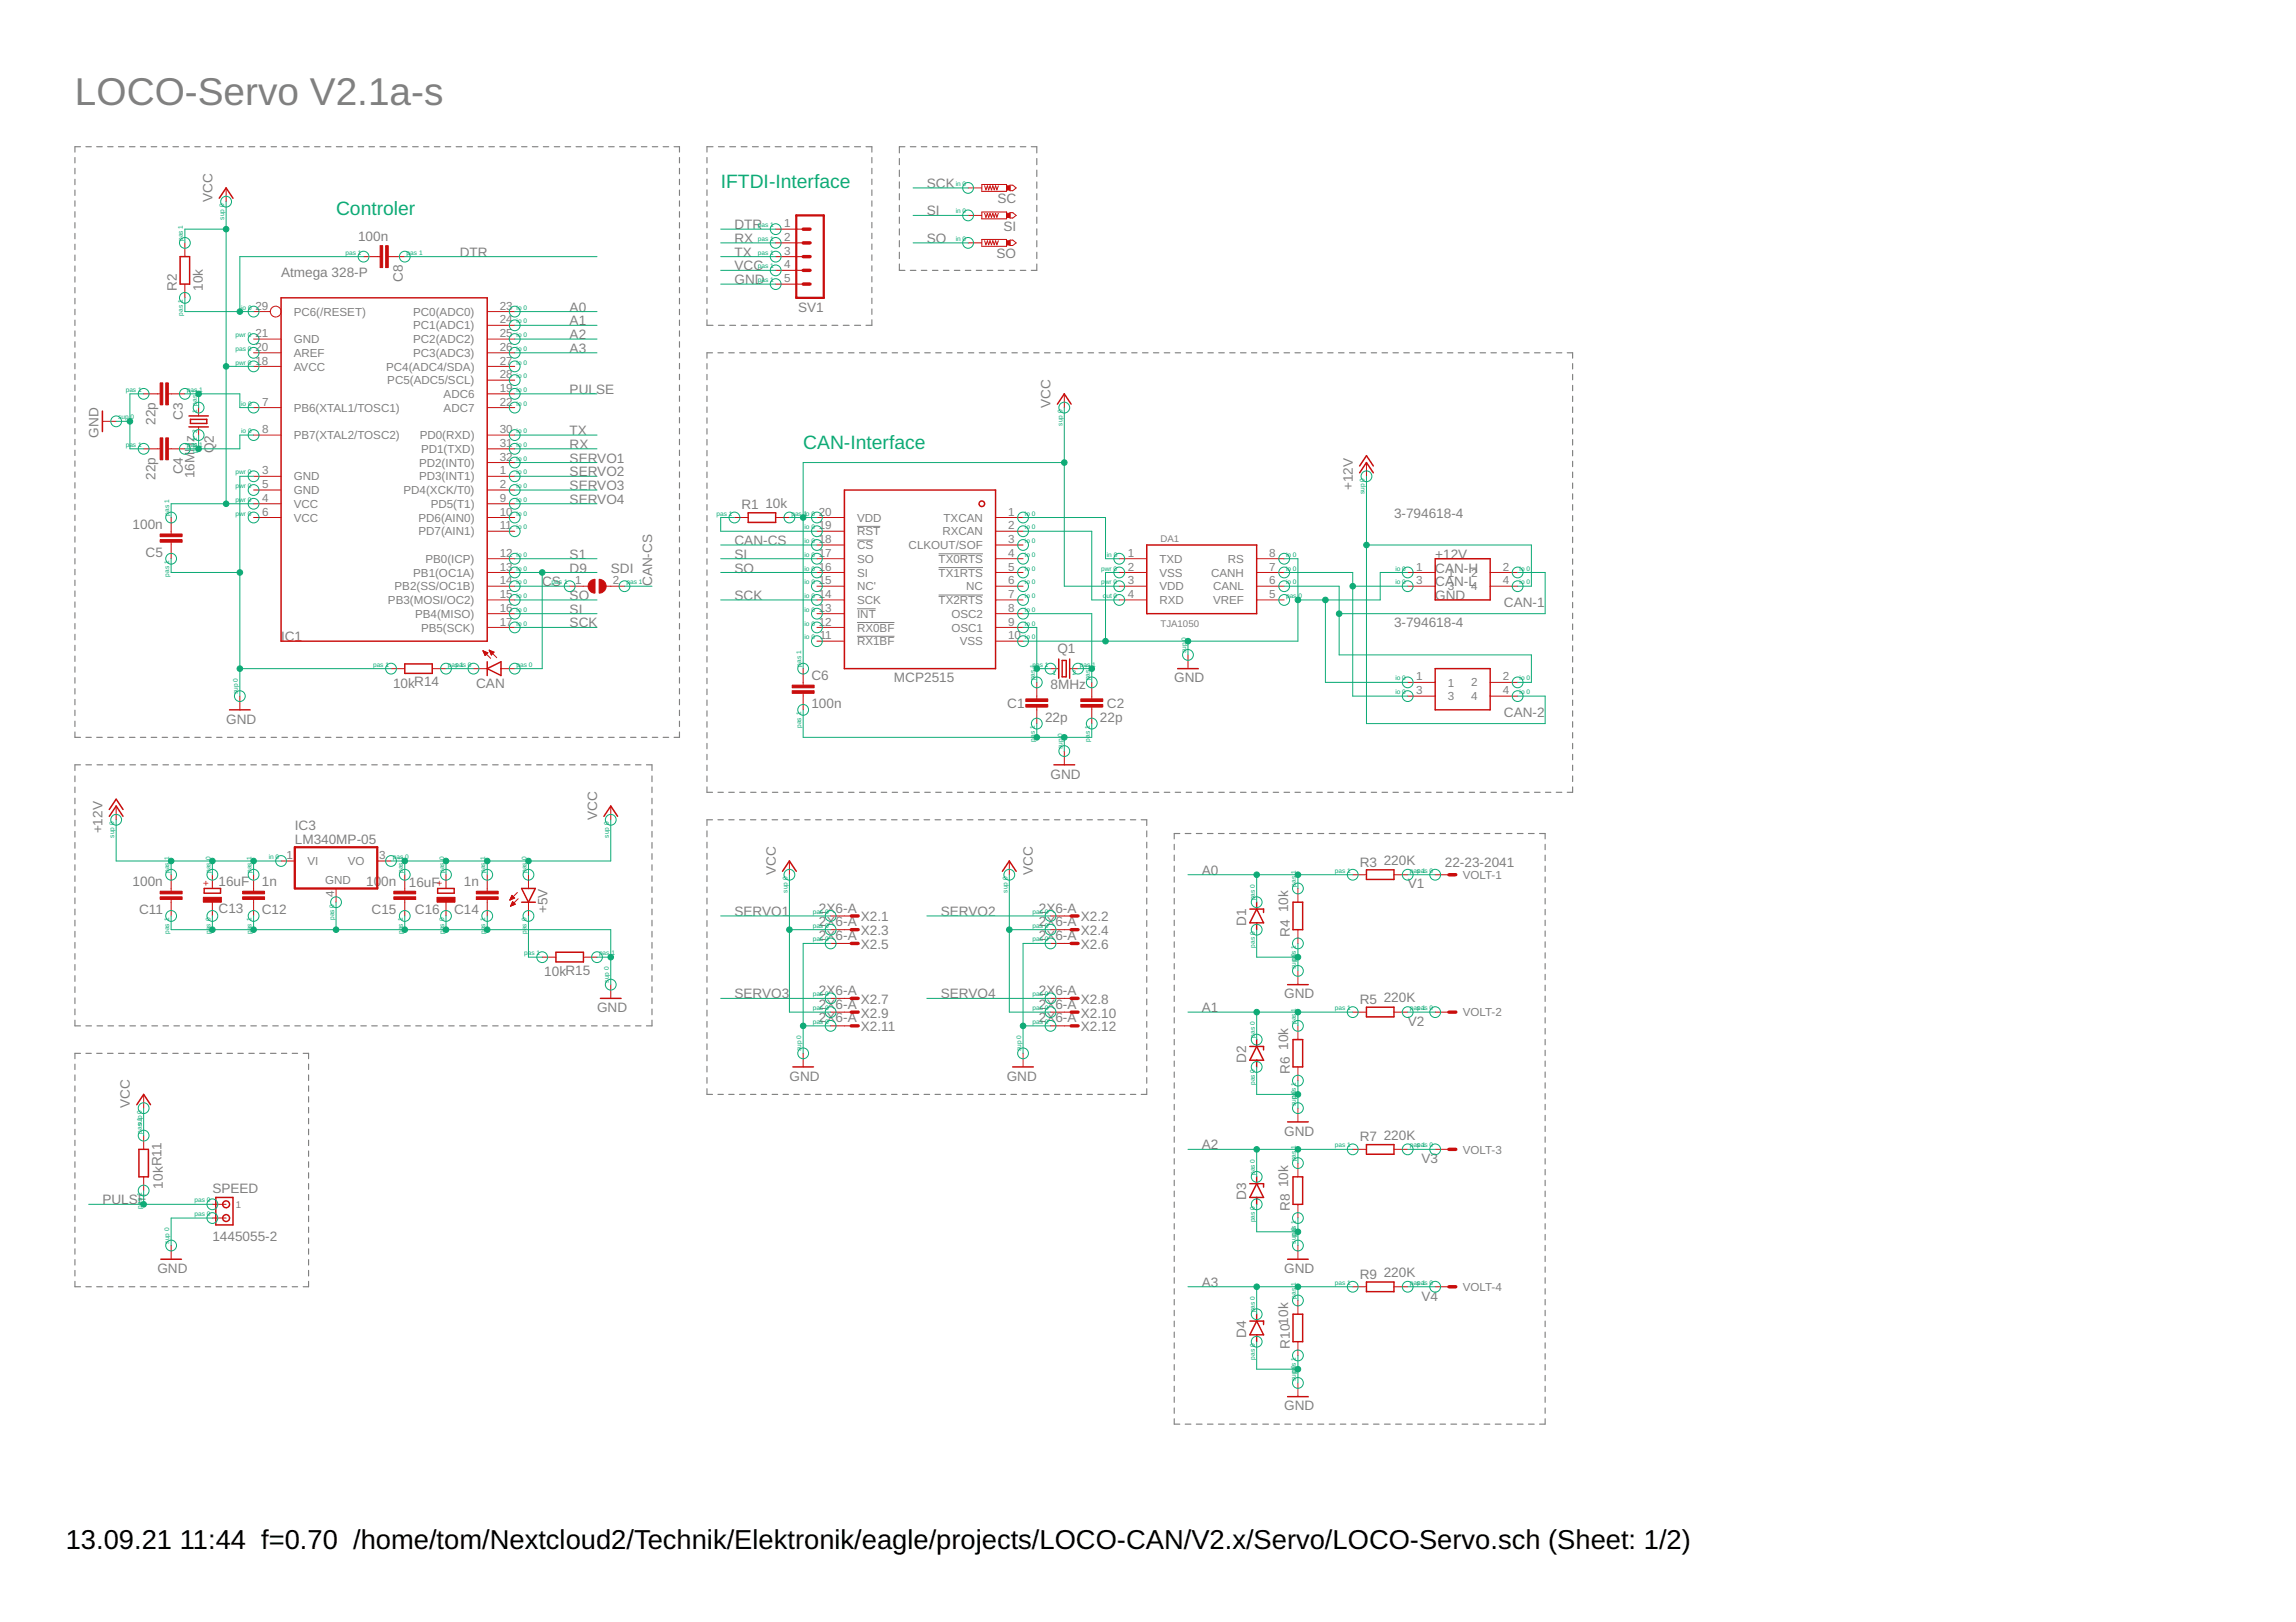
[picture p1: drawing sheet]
<svg xmlns="http://www.w3.org/2000/svg" width="297mm" height="210mm" viewBox="0 0 297 210" stroke-linecap="round" stroke-linejoin="round" font-family="sans-serif">
<defs><g id="words">
<text font-size="5" fill="#808080" x="9.7" y="13.6">LOCO-Servo V2.1a-s</text>
<g font-size="3.5">
<text x="8.5" y="200.4">13.09.21</text>
<text x="23.2" y="200.4">11:44 f=0.70 /home/tom/Nextcloud2/Technik/Elektronik/eagle/projects/LOCO-CAN/V2.x/Servo/LOCO-Servo.sch (Sheet: 1/2)</text>
</g>
<g font-size="2.5" fill="#0dab76">
<text x="43.5" y="27.9">Controler</text>
<text x="93.2" y="24.3">IFTDI-Interface</text>
<text x="103.9" y="58.1">CAN-Interface</text>
</g>
<g font-size="1.8" fill="#808080">
<text x="27.5" y="26.1" transform="rotate(-90 27.5 26.1)">VCC</text>
<text x="95" y="29.6">DTR</text>
<text x="119.9" y="27.9">SI</text>
<text x="119.9" y="24.3">SCK</text>
<text x="129" y="26.3">SC</text>
<text x="129.8" y="29.8">SI</text>
<text x="36.4" y="35.9">Atmega 328-P</text>
<text x="46.3" y="31.2">100n</text>
<text x="59.5" y="33.2">DTR</text>
<text x="95" y="35">VCC</text>
<text x="95" y="33.2">TX</text>
<text x="95" y="31.4">RX</text>
<text x="119.9" y="31.4">SO</text>
<text x="128.9" y="33.4">SO</text>
<text x="22.9" y="37.6" transform="rotate(-90 22.9 37.6)">R2</text>
<text x="26.2" y="37.6" transform="rotate(-90 26.2 37.6)">10k</text>
<text x="52.1" y="36.5" transform="rotate(-90 52.1 36.5)">C8</text>
<text x="73.7" y="40.3">A0</text>
<text x="95" y="36.8">GND</text>
<text x="103.3" y="40.3">SV1</text>
<text x="73.7" y="42.1">A1</text>
<text x="73.7" y="43.9">A2</text>
<text x="73.7" y="45.6">A3</text>
<text x="73.7" y="51">PULSE</text>
<text x="135.9" y="52.8" transform="rotate(-90 135.9 52.8)">VCC</text>
<text x="12.7" y="56.7" transform="rotate(-90 12.7 56.7)">GND</text>
<text x="20.1" y="55" transform="rotate(-90 20.1 55)">22p</text>
<text x="23.7" y="54.3" transform="rotate(-90 23.7 54.3)">C3</text>
<text x="27.7" y="58.7" transform="rotate(-90 27.7 58.7)">Q2</text>
<text x="73.7" y="56.3">TX</text>
<text x="73.7" y="58.1">RX</text>
<text x="73.7" y="59.9">SERVO1</text>
<text x="20.1" y="62.1" transform="rotate(-90 20.1 62.1)">22p</text>
<text x="23.7" y="61.4" transform="rotate(-90 23.7 61.4)">C4</text>
<text x="25.2" y="61.9" transform="rotate(-90 25.2 61.9)">16MHz</text>
<text x="73.7" y="61.6">SERVO2</text>
<text x="73.7" y="63.4">SERVO3</text>
<text x="73.7" y="65.2">SERVO4</text>
<text x="95.9" y="65.9">R1</text>
<text x="99" y="65.7">10k</text>
<text x="175" y="63.4" transform="rotate(-90 175 63.4)">+12V</text>
<text x="17.2" y="68.5">100n</text>
<text x="95" y="70.5">CAN-CS</text>
<text x="180.3" y="67">3-794618-4</text>
<text x="18.8" y="72">C5</text>
<text x="70.1" y="75.9">CS</text>
<text x="73.7" y="77.6">SO</text>
<text x="73.7" y="74.1">D9</text>
<text x="73.7" y="72.3">S1</text>
<text x="79" y="74.1">SDI</text>
<text x="84.4" y="75.9" transform="rotate(-90 84.4 75.9)">CAN-CS</text>
<text x="95" y="74.1">SO</text>
<text x="95" y="72.3">SI</text>
<text x="95" y="77.6">SCK</text>
<text x="185.7" y="77.6">GND</text>
<text x="185.7" y="74.1">CAN-H</text>
<text x="185.7" y="75.9">CAN-L</text>
<text x="185.7" y="72.3">+12V</text>
<text x="36.4" y="83">IC1</text>
<text x="73.7" y="79.4">SI</text>
<text x="73.7" y="81.2">SCK</text>
<text x="180.3" y="81.2">3-794618-4</text>
<text x="194.6" y="78.5">CAN-1</text>
<text x="50.9" y="89">10kR14</text>
<text x="61.6" y="89">CAN</text>
<text x="105" y="88">C6</text>
<text x="115.7" y="88.3">MCP2515</text>
<text x="135.9" y="89.2">8MHz</text>
<text x="136.8" y="84.5">Q1</text>
<text x="151.9" y="88.3">GND</text>
<text x="29.3" y="93.6">GND</text>
<text x="105" y="91.6">100n</text>
<text x="130.3" y="91.6">C1</text>
<text x="135.2" y="93.4">22p</text>
<text x="142.3" y="93.4">22p</text>
<text x="143.2" y="91.6">C2</text>
<text x="194.6" y="92.8">CAN-2</text>
<text x="135.9" y="100.8">GND</text>
<text x="13.3" y="107.9" transform="rotate(-90 13.3 107.9)">+12V</text>
<text x="38.1" y="107.4">IC3</text>
<text x="77.2" y="106.1" transform="rotate(-90 77.2 106.1)">VCC</text>
<text x="38.1" y="109.2">LM340MP-05</text>
<text x="100.4" y="113.2" transform="rotate(-90 100.4 113.2)">VCC</text>
<text x="133.6" y="113.2" transform="rotate(-90 133.6 113.2)">VCC</text>
<text x="155.5" y="113.2">A0</text>
<text x="175.9" y="112.1">R3</text>
<text x="179" y="112">220K</text>
<text x="186.9" y="112.2">22-23-2041</text>
<text x="17.2" y="114.7">100n</text>
<text x="18" y="118.3">C11</text>
<text x="28.3" y="114.6">16uF</text>
<text x="28.3" y="118.2">C13</text>
<text x="33.9" y="114.7">1n</text>
<text x="33.9" y="118.3">C12</text>
<text x="47.4" y="114.7">10</text>
<text x="48.1" y="118.3">C15</text>
<text x="49.3" y="114.7">0n</text>
<text x="52.9" y="114.8">16uF</text>
<text x="53.7" y="118.3">C16</text>
<text x="58.7" y="118.3">C14</text>
<text x="60" y="114.7">1n</text>
<text x="70.8" y="118.2" transform="rotate(-90 70.8 118.2)">+5V</text>
<text x="95" y="118.5">SERVO1</text>
<text x="106" y="118.1">2X6-A</text>
<text x="106" y="119.9">2X6-A</text>
<text x="111.4" y="119.2">X2.1</text>
<text x="121.7" y="118.5">SERVO2</text>
<text x="134.4" y="118.1">2X6-A</text>
<text x="134.4" y="119.9">2X6-A</text>
<text x="139.8" y="119.2">X2.2</text>
<text x="161.2" y="119.8" transform="rotate(-90 161.2 119.8)">D1</text>
<text x="166.7" y="118.1" transform="rotate(-90 166.7 118.1)">10k</text>
<text x="182.1" y="115">V1</text>
<text x="106" y="121.6">2X6-A</text>
<text x="111.4" y="121">X2.3</text>
<text x="111.4" y="122.8">X2.5</text>
<text x="134.4" y="121.6">2X6-A</text>
<text x="139.8" y="121">X2.4</text>
<text x="139.8" y="122.8">X2.6</text>
<text x="166.9" y="121.2" transform="rotate(-90 166.9 121.2)">R4</text>
<text x="70.4" y="126.4">10kR15</text>
<text x="77.2" y="131">GND</text>
<text x="95" y="129.2">SERVO3</text>
<text x="106" y="128.8">2X6-A</text>
<text x="106" y="130.5">2X6-A</text>
<text x="111.4" y="129.9">X2.7</text>
<text x="111.4" y="131.7">X2.9</text>
<text x="121.7" y="129.2">SERVO4</text>
<text x="134.4" y="128.8">2X6-A</text>
<text x="134.4" y="130.5">2X6-A</text>
<text x="139.8" y="129.9">X2.8</text>
<text x="139.8" y="131.7">X2.10</text>
<text x="155.5" y="131">A1</text>
<text x="166.1" y="129.2">GND</text>
<text x="175.9" y="129.9">R5</text>
<text x="179" y="129.7">220K</text>
<text x="106" y="132.3">2X6-A</text>
<text x="111.4" y="133.5">X2.11</text>
<text x="134.4" y="132.3">2X6-A</text>
<text x="139.8" y="133.5">X2.12</text>
<text x="161.2" y="137.5" transform="rotate(-90 161.2 137.5)">D2</text>
<text x="166.7" y="135.9" transform="rotate(-90 166.7 135.9)">10k</text>
<text x="182.1" y="132.7">V2</text>
<text x="16.8" y="143.4" transform="rotate(-90 16.8 143.4)">VCC</text>
<text x="102.1" y="139.9">GND</text>
<text x="130.2" y="139.9">GND</text>
<text x="166.9" y="139" transform="rotate(-90 166.9 139)">R6</text>
<text x="155.5" y="148.7">A2</text>
<text x="166.1" y="147">GND</text>
<text x="175.9" y="147.7">R7</text>
<text x="179" y="147.5">220K</text>
<text x="13.3" y="155.9">PULSE</text>
<text x="21.1" y="153.8" transform="rotate(-90 21.1 153.8)">10kR11</text>
<text x="27.5" y="154.4">SPEED</text>
<text x="161.2" y="155.3" transform="rotate(-90 161.2 155.3)">D3</text>
<text x="166.7" y="153.6" transform="rotate(-90 166.7 153.6)">10k</text>
<text x="183.9" y="150.5">V3</text>
<text x="27.5" y="160.7">1445055-2</text>
<text x="166.9" y="156.7" transform="rotate(-90 166.9 156.7)">R8</text>
<text x="20.4" y="164.7">GND</text>
<text x="155.5" y="166.5">A3</text>
<text x="166.1" y="164.7">GND</text>
<text x="175.9" y="165.5">R9</text>
<text x="179" y="165.3">220K</text>
<text x="161.2" y="173.1" transform="rotate(-90 161.2 173.1)">D4</text>
<text x="183.9" y="168.3">V4</text>
<text x="166.9" y="174.5" transform="rotate(-90 166.9 174.5)">R1010k</text>
<text x="166.1" y="182.5">GND</text>
</g>
<g font-size="1.5" fill="#808080">
<text x="101.5" y="29.4">1</text>
<text x="101.5" y="31.2">2</text>
<text x="101.5" y="33">3</text>
<text x="101.5" y="34.7">4</text>
<text x="33.1" y="40.1">29</text>
<text x="38" y="40.8">PC6(/RESET)</text>
<text x="53.5" y="40.8">PC0(ADC0)</text>
<text x="64.7" y="41.8">24</text>
<text x="64.7" y="40.1">23</text>
<text x="101.5" y="36.5">5</text>
<text x="33.1" y="43.6">21</text>
<text x="33.1" y="45.4">20</text>
<text x="33.1" y="47.2">18</text>
<text x="38" y="44.4">GND</text>
<text x="38" y="46.2">AREF</text>
<text x="38" y="48">AVCC</text>
<text x="50" y="47.9">PC4(ADC4/SDA)</text>
<text x="53.5" y="46.2">PC3(ADC3)</text>
<text x="53.5" y="44.4">PC2(ADC2)</text>
<text x="53.5" y="42.6">PC1(ADC1)</text>
<text x="64.7" y="47.2">27</text>
<text x="64.7" y="45.4">26</text>
<text x="64.7" y="43.6">25</text>
<text x="33.9" y="52.5">7</text>
<text x="38" y="53.3">PB6(XTAL1/TOSC1)</text>
<text x="50.1" y="49.7">PC5(ADC5/SCL)</text>
<text x="57.4" y="53.3">ADC7</text>
<text x="57.4" y="51.5">ADC6</text>
<text x="64.7" y="52.5">22</text>
<text x="64.7" y="50.7">19</text>
<text x="64.7" y="49">28</text>
<text x="33.9" y="56.1">8</text>
<text x="38" y="56.8">PB7(XTAL2/TOSC2)</text>
<text x="54.3" y="56.8">PD0(RXD)</text>
<text x="54.5" y="58.6">PD1(TXD)</text>
<text x="64.7" y="59.6">32</text>
<text x="64.7" y="57.8">31</text>
<text x="64.7" y="56.1">30</text>
<text x="33.9" y="61.4">3</text>
<text x="33.9" y="63.2">5</text>
<text x="33.9" y="65">4</text>
<text x="38" y="62.2">GND</text>
<text x="38" y="64">GND</text>
<text x="38" y="65.7">VCC</text>
<text x="52.2" y="63.9">PD4(XCK/T0)</text>
<text x="54.2" y="62.2">PD3(INT1)</text>
<text x="54.2" y="60.4">PD2(INT0)</text>
<text x="55.7" y="65.7">PD5(T1)</text>
<text x="64.7" y="65">9</text>
<text x="64.7" y="63.2">2</text>
<text x="64.7" y="61.4">1</text>
<text x="33.9" y="66.7">6</text>
<text x="38" y="67.5">VCC</text>
<text x="54.1" y="69.3">PD7(AIN1)</text>
<text x="54.1" y="67.5">PD6(AIN0)</text>
<text x="64.7" y="68.5">11</text>
<text x="64.7" y="66.7">10</text>
<text x="105.9" y="70.3">18</text>
<text x="105.9" y="68.5">19</text>
<text x="105.9" y="66.7">20</text>
<text x="110.9" y="71.1">CS</text>
<text x="110.9" y="69.3">RST</text>
<text x="110.9" y="67.5">VDD</text>
<text x="117.6" y="71.1">CLKOUT/SOF</text>
<text x="121.9" y="69.3">RXCAN</text>
<text x="122.1" y="67.5">TXCAN</text>
<text x="130.4" y="66.7">1</text>
<text x="130.4" y="68.5">2</text>
<text x="130.4" y="70.3">3</text>
<text x="51" y="76.4">PB2(SS/OC1B)</text>
<text x="53.5" y="74.6">PB1(OC1A)</text>
<text x="55" y="72.8">PB0(ICP)</text>
<text x="64.7" y="77.4">15</text>
<text x="64.7" y="75.6">14</text>
<text x="64.7" y="73.8">13</text>
<text x="64.7" y="72.1">12</text>
<text x="74.4" y="75.6">1</text>
<text x="79.3" y="75.6">2</text>
<text x="105.9" y="77.4">14</text>
<text x="105.9" y="75.6">15</text>
<text x="105.9" y="73.8">16</text>
<text x="105.9" y="72.1">17</text>
<text x="110.9" y="76.4">NC'</text>
<text x="110.9" y="74.6">SI</text>
<text x="110.9" y="72.8">SO</text>
<text x="121.4" y="72.8">TX0RTS</text>
<text x="121.4" y="74.6">TX1RTS</text>
<text x="125" y="76.4">NC</text>
<text x="130.4" y="72.1">4</text>
<text x="130.4" y="73.8">5</text>
<text x="130.4" y="75.6">6</text>
<text x="130.4" y="77.4">7</text>
<text x="145.9" y="77.4">4</text>
<text x="145.9" y="72.1">1</text>
<text x="145.9" y="75.6">3</text>
<text x="145.9" y="73.8">2</text>
<text x="150" y="72.8">TXD</text>
<text x="150" y="76.4">VDD</text>
<text x="150" y="74.6">VSS</text>
<text x="156.7" y="74.6">CANH</text>
<text x="156.9" y="76.4">CANL</text>
<text x="158.8" y="72.8">RS</text>
<text x="164.2" y="73.8">7</text>
<text x="164.2" y="75.6">6</text>
<text x="164.2" y="72.1">8</text>
<text x="164.2" y="77.4">5</text>
<text x="183.2" y="73.8">1</text>
<text x="183.2" y="75.6">3</text>
<text x="187.3" y="74.6">1</text>
<text x="187.3" y="76.4">3</text>
<text x="190.3" y="74.6">2</text>
<text x="190.3" y="76.4">4</text>
<text x="194.4" y="73.8">2</text>
<text x="194.4" y="75.6">4</text>
<text x="50.2" y="78.2">PB3(MOSI/OC2)</text>
<text x="53.7" y="79.9">PB4(MISO)</text>
<text x="54.5" y="81.7">PB5(SCK)</text>
<text x="64.7" y="80.9">17</text>
<text x="64.7" y="79.2">16</text>
<text x="105.9" y="80.9">12</text>
<text x="105.9" y="79.2">13</text>
<text x="106" y="82.7">11</text>
<text x="110.9" y="83.5">RX1BF</text>
<text x="110.9" y="81.7">RX0BF</text>
<text x="110.9" y="79.9">INT</text>
<text x="110.9" y="78.2">SCK</text>
<text x="121.4" y="78.2">TX2RTS</text>
<text x="123.1" y="80">OSC2</text>
<text x="123.1" y="81.7">OSC1</text>
<text x="124.2" y="83.5">VSS</text>
<text x="130.4" y="79.2">8</text>
<text x="130.4" y="80.9">9</text>
<text x="130.4" y="82.7">10</text>
<text x="150" y="78.2">RXD</text>
<text x="156.9" y="78.2">VREF</text>
<text x="183.2" y="88.1">1</text>
<text x="183.2" y="89.8">3</text>
<text x="187.3" y="88.8">1</text>
<text x="190.3" y="88.8">2</text>
<text x="194.4" y="88.1">2</text>
<text x="194.4" y="89.8">4</text>
<text x="187.3" y="90.6">3</text>
<text x="190.3" y="90.6">4</text>
<text x="37.1" y="111.2">1</text>
<text x="39.8" y="112">VI</text>
<text x="45" y="111.9">VO</text>
<text x="49.1" y="111.2">3</text>
<text x="189.2" y="113.7">VOLT-1</text>
<text x="42.1" y="114.4">GND</text>
<text x="43.2" y="116" transform="rotate(-90 43.2 116)">4</text>
<text x="189.2" y="131.5">VOLT-2</text>
<text x="189.2" y="149.3">VOLT-3</text>
<text x="189.2" y="167.1">VOLT-4</text>
</g>
<g font-size="1.2" fill="#808080">
<text x="150.1" y="70.2">DA1</text>
<text x="150.1" y="81.2">TJA1050</text>
<text x="30.5" y="156.4">1</text>
</g>
<g font-size="1.2" fill="#c90d0c">
<text x="27.1" y="114.7" transform="rotate(-90 27.1 114.7)">+</text>
<text x="57.3" y="114.7" transform="rotate(-90 57.3 114.7)">+</text>
</g>
<g font-size=".8" fill="#0dab76">
<text x="29" y="28.4" transform="rotate(-90 29 28.4)">sup 0</text>
<text x="98" y="29.4">pas 1</text>
<text x="123.6" y="24.1">in 0</text>
<text x="123.6" y="27.6">in 0</text>
<text x="23.7" y="31.2" transform="rotate(-90 23.7 31.2)">pas 1</text>
<text x="44.7" y="33">pas 1</text>
<text x="52.6" y="33">pas 1</text>
<text x="98" y="31.2">pas 1</text>
<text x="98" y="33">pas 1</text>
<text x="98" y="34.7">pas 1</text>
<text x="123.6" y="31.2">in 0</text>
<text x="23.7" y="40.9" transform="rotate(-90 23.7 40.9)">pas 1</text>
<text x="31.2" y="40.1">io 0</text>
<text x="66.8" y="41.8">io 0</text>
<text x="66.8" y="40.1">io 0</text>
<text x="98" y="36.5">pas 1</text>
<text x="30.5" y="43.6">pwr 0</text>
<text x="30.5" y="45.4">pas 0</text>
<text x="30.5" y="47.2">pwr 0</text>
<text x="66.8" y="47.2">io 0</text>
<text x="66.8" y="45.4">io 0</text>
<text x="66.8" y="43.6">io 0</text>
<text x="16.3" y="50.7">pas 1</text>
<text x="24.2" y="50.7">pas 1</text>
<text x="25.5" y="53.5" transform="rotate(-90 25.5 53.5)">1 pas 1</text>
<text x="31.2" y="52.5">io 0</text>
<text x="66.8" y="52.5">io 0</text>
<text x="66.8" y="50.7">io 0</text>
<text x="66.8" y="49">io 0</text>
<text x="15.3" y="54.3">sup</text>
<text x="16.3" y="57.8">pas 1</text>
<text x="16.9" y="54.3">0</text>
<text x="24.2" y="57.8">pas 1</text>
<text x="25.4" y="58.6" transform="rotate(-90 25.4 58.6)">pas 1</text>
<text x="25.5" y="56.1" transform="rotate(-90 25.5 56.1)">2</text>
<text x="31.2" y="56.1">io 0</text>
<text x="66.8" y="59.6">io 0</text>
<text x="66.8" y="57.8">io 0</text>
<text x="66.8" y="56.1">io 0</text>
<text x="137.4" y="55.1" transform="rotate(-90 137.4 55.1)">sup 0</text>
<text x="30.5" y="61.4">pwr 0</text>
<text x="30.5" y="63.2">pwr 0</text>
<text x="30.5" y="65">pwr 0</text>
<text x="66.8" y="65">io 0</text>
<text x="66.8" y="63.2">io 0</text>
<text x="66.8" y="61.4">io 0</text>
<text x="176.5" y="64" transform="rotate(-90 176.5 64)">sup 0</text>
<text x="21.9" y="66.7" transform="rotate(-90 21.9 66.7)">pas 1</text>
<text x="30.5" y="66.7">pwr 0</text>
<text x="66.8" y="68.5">io 0</text>
<text x="66.8" y="66.7">io 0</text>
<text x="92.7" y="66.7">pas 1</text>
<text x="102.4" y="66.7">pas</text>
<text x="104" y="66.7">1io 0</text>
<text x="104.1" y="70.3">io 0</text>
<text x="104.1" y="68.5">io 0</text>
<text x="132.6" y="66.7">io 0</text>
<text x="132.6" y="68.5">io 0</text>
<text x="132.6" y="70.3">io 0</text>
<text x="21.9" y="74.6" transform="rotate(-90 21.9 74.6)">pas 1</text>
<text x="66.8" y="77.4">io 0</text>
<text x="66.8" y="75.6">io 0</text>
<text x="66.8" y="73.8">io 0</text>
<text x="66.8" y="72.1">io 0</text>
<text x="71.4" y="75.6">pas 1</text>
<text x="81.1" y="75.6">pas 1</text>
<text x="104.1" y="77.4">io 0</text>
<text x="104.1" y="75.6">io 0</text>
<text x="104.1" y="73.8">io 0</text>
<text x="104.1" y="72.1">io 0</text>
<text x="132.6" y="72.1">io 0</text>
<text x="132.6" y="73.8">io 0</text>
<text x="132.6" y="75.6">io 0</text>
<text x="132.6" y="77.4">io 0</text>
<text x="142.5" y="75.6">pwr 0</text>
<text x="142.5" y="73.8">pwr 0</text>
<text x="142.7" y="77.4">o</text>
<text x="143.1" y="77.4">ut 0</text>
<text x="143.2" y="72.1">in 0</text>
<text x="166.4" y="73.8">io 0</text>
<text x="166.4" y="75.6">io 0</text>
<text x="166.4" y="72.1">in 0</text>
<text x="166.4" y="77.4">pas</text>
<text x="168" y="77.4">0</text>
<text x="180.5" y="73.8">io 0</text>
<text x="180.5" y="75.6">io 0</text>
<text x="196.6" y="73.8">io 0</text>
<text x="196.6" y="75.6">io 0</text>
<text x="66.8" y="80.9">io 0</text>
<text x="66.8" y="79.2">io 0</text>
<text x="104.1" y="82.7">io 0</text>
<text x="104.1" y="80.9">io 0</text>
<text x="104.1" y="79.2">io 0</text>
<text x="132.6" y="79.2">io 0</text>
<text x="132.6" y="80.9">io 0</text>
<text x="132.6" y="82.7">io 0</text>
<text x="153.4" y="82.9" transform="rotate(-90 153.4 82.9)">0</text>
<text x="30.8" y="89.8" transform="rotate(-90 30.8 89.8)">sup 0</text>
<text x="48.3" y="86.3">pas 1</text>
<text x="57.9" y="86.3">paspa1s 0</text>
<text x="66.8" y="86.3">pas 0</text>
<text x="103.7" y="86.3" transform="rotate(-90 103.7 86.3)">pas 1</text>
<text x="133.6" y="86.3">pas 1</text>
<text x="133.9" y="88.1" transform="rotate(-90 133.9 88.1)">pas 1</text>
<text x="136.2" y="87.3">1</text>
<text x="138.8" y="87.3">2</text>
<text x="139.7" y="86.3">pas</text>
<text x="141" y="88.1" transform="rotate(-90 141 88.1)">pas 1</text>
<text x="141.3" y="86.3">1</text>
<text x="153.4" y="84.5" transform="rotate(-90 153.4 84.5)">sup</text>
<text x="180.5" y="88.1">io 0</text>
<text x="180.5" y="89.8">io 0</text>
<text x="196.6" y="88.1">io 0</text>
<text x="196.6" y="89.8">io 0</text>
<text x="103.7" y="94.2" transform="rotate(-90 103.7 94.2)">pas 1</text>
<text x="133.9" y="96" transform="rotate(-90 133.9 96)">pas 1</text>
<text x="137.4" y="95.3" transform="rotate(-90 137.4 95.3)">0</text>
<text x="141" y="96" transform="rotate(-90 141 96)">pas 1</text>
<text x="137.4" y="96.9" transform="rotate(-90 137.4 96.9)">sup</text>
<text x="14.8" y="108.4" transform="rotate(-90 14.8 108.4)">sup 0</text>
<text x="21.9" y="112.9" transform="rotate(-90 21.9 112.9)">pas</text>
<text x="21.9" y="111.3" transform="rotate(-90 21.9 111.3)">1</text>
<text x="27.2" y="112.9" transform="rotate(-90 27.2 112.9)">pas</text>
<text x="27.2" y="111.3" transform="rotate(-90 27.2 111.3)">0</text>
<text x="32.6" y="112.9" transform="rotate(-90 32.6 112.9)">pas</text>
<text x="32.6" y="111.3" transform="rotate(-90 32.6 111.3)">1</text>
<text x="34.8" y="111.2">in 0</text>
<text x="50.8" y="111.2">pas 0</text>
<text x="52.1" y="112.9" transform="rotate(-90 52.1 112.9)">pas 1</text>
<text x="57.4" y="112.9" transform="rotate(-90 57.4 112.9)">pas</text>
<text x="57.4" y="111.3" transform="rotate(-90 57.4 111.3)">0</text>
<text x="62.8" y="112.9" transform="rotate(-90 62.8 112.9)">pas</text>
<text x="62.8" y="111.3" transform="rotate(-90 62.8 111.3)">1</text>
<text x="68.1" y="112.9" transform="rotate(-90 68.1 112.9)">pas</text>
<text x="68.1" y="111.3" transform="rotate(-90 68.1 111.3)">0</text>
<text x="78.8" y="108.4" transform="rotate(-90 78.8 108.4)">sup 0</text>
<text x="167.7" y="113.1" transform="rotate(-90 167.7 113.1)">1</text>
<text x="172.7" y="112.9">pas 1</text>
<text x="182.4" y="112.9">paspa1s 0</text>
<text x="43.2" y="119.1" transform="rotate(-90 43.2 119.1)">pas 0</text>
<text x="101.9" y="115.5" transform="rotate(-90 101.9 115.5)">sup 0</text>
<text x="105.1" y="118.3">pas 0</text>
<text x="130.3" y="115.5" transform="rotate(-90 130.3 115.5)">sup 0</text>
<text x="133.6" y="118.3">pas 0</text>
<text x="162.3" y="116.5" transform="rotate(-90 162.3 116.5)">pas 0</text>
<text x="167.7" y="114.7" transform="rotate(-90 167.7 114.7)">pas</text>
<text x="21.9" y="120.9" transform="rotate(-90 21.9 120.9)">pas 1</text>
<text x="27.2" y="120.9" transform="rotate(-90 27.2 120.9)">pas 0</text>
<text x="32.6" y="120.9" transform="rotate(-90 32.6 120.9)">pas 1</text>
<text x="52.1" y="120.9" transform="rotate(-90 52.1 120.9)">pas 1</text>
<text x="57.4" y="120.9" transform="rotate(-90 57.4 120.9)">pas 0</text>
<text x="62.8" y="120.9" transform="rotate(-90 62.8 120.9)">pas 1</text>
<text x="67.8" y="123.6">pas 1</text>
<text x="68.1" y="120.9" transform="rotate(-90 68.1 120.9)">pas 0</text>
<text x="77.5" y="123.6">pas</text>
<text x="79.1" y="123.6">1</text>
<text x="105.1" y="120.1">pas 0</text>
<text x="105.1" y="121.8">pas 0</text>
<text x="133.6" y="120.1">pas 0</text>
<text x="133.6" y="121.8">pas 0</text>
<text x="162.3" y="122.6" transform="rotate(-90 162.3 122.6)">pas 0</text>
<text x="167.7" y="125.4" transform="rotate(-90 167.7 125.4)">suppa0s 1</text>
<text x="78.8" y="127.2" transform="rotate(-90 78.8 127.2)">sup 0</text>
<text x="105.1" y="128.9">pas 0</text>
<text x="105.1" y="130.7">pas 0</text>
<text x="133.6" y="128.9">pas 0</text>
<text x="133.6" y="130.7">pas 0</text>
<text x="167.7" y="130.9" transform="rotate(-90 167.7 130.9)">1</text>
<text x="172.7" y="130.7">pas 1</text>
<text x="182.4" y="130.7">paspa1s 0</text>
<text x="103.7" y="136.1" transform="rotate(-90 103.7 136.1)">sup 0</text>
<text x="105.1" y="132.5">pas 0</text>
<text x="132.1" y="136.1" transform="rotate(-90 132.1 136.1)">sup 0</text>
<text x="133.6" y="132.5">pas 0</text>
<text x="162.3" y="134.3" transform="rotate(-90 162.3 134.3)">pas 0</text>
<text x="167.7" y="132.5" transform="rotate(-90 167.7 132.5)">pas</text>
<text x="162.3" y="140.4" transform="rotate(-90 162.3 140.4)">pas 0</text>
<text x="167.7" y="143.2" transform="rotate(-90 167.7 143.2)">suppa0s 1</text>
<text x="18.3" y="146.7" transform="rotate(-90 18.3 146.7)">pasu1p 0</text>
<text x="167.7" y="148.7" transform="rotate(-90 167.7 148.7)">1</text>
<text x="172.7" y="148.5">pas 1</text>
<text x="182.4" y="148.5">paspa1s 0</text>
<text x="25.2" y="155.6">pas 0</text>
<text x="162.3" y="152.1" transform="rotate(-90 162.3 152.1)">pas 0</text>
<text x="167.7" y="150.3" transform="rotate(-90 167.7 150.3)">pas</text>
<text x="18.3" y="156.4" transform="rotate(-90 18.3 156.4)">pas 1</text>
<text x="21.9" y="160.9" transform="rotate(-90 21.9 160.9)">sup 0</text>
<text x="25.2" y="157.4">pas 0</text>
<text x="162.3" y="158.2" transform="rotate(-90 162.3 158.2)">pas 0</text>
<text x="167.7" y="160.9" transform="rotate(-90 167.7 160.9)">suppa0s 1</text>
<text x="167.7" y="166.5" transform="rotate(-90 167.7 166.5)">1</text>
<text x="172.7" y="166.3">pas 1</text>
<text x="182.4" y="166.3">paspa1s 0</text>
<text x="162.3" y="169.8" transform="rotate(-90 162.3 169.8)">pas 0</text>
<text x="167.7" y="168.1" transform="rotate(-90 167.7 168.1)">pas</text>
<text x="162.3" y="176" transform="rotate(-90 162.3 176)">pas 0</text>
<text x="167.7" y="178.7" transform="rotate(-90 167.7 178.7)">suppa0s 1</text>
</g>
</g></defs>
<g fill="none" stroke="#808080" stroke-width=".15">
<path d="M10.4 19h-.7v.7M11.1 19h.7M12.5 19h.7M13.9 19h.7M15.3 19h.7M16.7 19h.8M18.2 19h.7M19.6 19h.7M21 19h.7M22.4 19h.7M23.8 19h.7M25.2 19h.7"/>
<path d="M26.6 19h.7M28 19h.7M29.4 19h.7M30.8 19h.7M32.2 19h.8M33.7 19h.7M35.1 19h.7M36.5 19h.7M37.9 19h.7M39.3 19h.7M40.7 19h.7M42.1 19h.7"/>
<path d="M43.5 19h.7M44.9 19h.7M46.3 19h.8M47.8 19h.7M49.1 19h.8M50.6 19h.7M52 19h.7M53.4 19h.7M54.8 19h.7M56.2 19h.7M57.6 19h.7M59 19h.7"/>
<path d="M60.4 19h.7M61.8 19h.7M63.2 19h.8M64.7 19h.7M66.1 19h.7M67.5 19h.7M68.9 19h.7M70.3 19h.7M71.7 19h.7M73.1 19h.7M74.5 19h.7M75.9 19h.7"/>
<path d="M77.3 19h.7M78.7 19h.8M80.2 19h.7M81.6 19h.7M83 19h.7M84.4 19h.7M85.8 19h.7M87.2 19h.7v.7M92.2 19h-.7v.7M92.9 19h.8M94.4 19h.8M95.9 19h.7"/>
<path d="M97.3 19h.8M98.8 19h.8M100.3 19h.7M101.7 19h.8M103.2 19h.8M104.7 19h.8M106.2 19h.7M107.6 19h.8M109.1 19h.8M110.6 19h.7M112 19h.8v.7M117.1 19h-.7v.8"/>
<path d="M117.8 19h.7M119.2 19h.7M120.6 19h.7M122 19h.8M123.5 19h.7M124.9 19h.7M126.3 19h.7M127.7 19h.7M129.1 19h.8M130.6 19h.7M132 19h.7M133.4 19h.7v.8"/>
<path d="M9.7 20.4v.7M9.7 21.8v.7M9.7 23.2v.7M9.7 24.6v.7M9.7 26v.7M9.7 27.4v.7M9.7 28.8v.7M9.7 30.2v.7M9.7 31.6v.7M9.7 33v.7M9.7 34.4v.7M9.7 35.8v.7"/>
<path d="M9.7 37.2v.7M9.7 38.6v.7M87.9 20.4v.7M87.9 21.8v.7M87.9 23.2v.7M87.9 24.6v.7M87.9 26v.7M87.9 27.4v.7M87.9 28.8v.7M87.9 30.2v.7M87.9 31.6v.7M87.9 33v.7"/>
<path d="M87.9 34.4v.7M87.9 35.8v.7M87.9 37.2v.7M87.9 38.6v.7M91.5 20.4v.7M91.5 21.8v.7M91.5 23.2v.7M91.5 24.6v.7M91.5 26v.7M91.5 27.4v.7M91.5 28.8v.7M91.5 30.2v.7"/>
<path d="M91.5 31.6v.7M91.5 33v.7M91.5 34.4v.7M91.5 35.8v.7M91.5 37.2v.7M91.5 38.6v.7M91.5 40v.7M112.8 20.4v.7M112.8 21.8v.7M112.8 23.2v.7M112.8 24.6v.7M112.8 26v.7"/>
<path d="M112.8 27.4v.7M112.8 28.8v.7M112.8 30.2v.7M112.8 31.6v.7M112.8 33v.7M112.8 34.4v.7M112.8 35.8v.7M112.8 37.2v.7M112.8 38.6v.7M112.8 40v.7M116.4 20.5v.8M116.4 22v.8"/>
<path d="M116.4 23.5v.9M116.4 25.1v.8M116.4 26.6v.8M116.4 28.1v.8M116.4 29.6v.8M116.4 31.1v.8M116.4 32.6v.9M116.4 34.2v.8h.7M117.8 35h.7M119.2 35h.7M120.6 35h.7M122 35h.8"/>
<path d="M123.5 35h.7M124.9 35h.7M126.3 35h.7M127.7 35h.7M129.1 35h.8M130.6 35h.7M132 35h.7M134.1 20.5v.8M134.1 22v.8M134.1 23.5v.9M134.1 25.1v.8M134.1 26.6v.8"/>
<path d="M134.1 28.1v.8M134.1 29.6v.8M134.1 31.1v.8M134.1 32.6v.9M134.1 34.2v.8h-.7M9.7 40v.7M9.7 41.4v.7M9.7 42.8v.7M9.7 44.2v.7M9.7 45.6v.7M9.7 47v.7M9.7 48.4v.7"/>
<path d="M9.7 49.8v.7M9.7 51.2v.7M9.7 52.6v.7M9.7 54v.7M9.7 55.5v.7M9.7 56.9v.7M9.7 58.3v.6M9.7 59.6v.7M87.9 40v.7M87.9 41.4v.7M87.9 42.8v.7M87.9 44.2v.7"/>
<path d="M87.9 45.6v.7M87.9 47v.7M87.9 48.4v.7M87.9 49.8v.7M87.9 51.2v.7M87.9 52.6v.7M87.9 54v.7M87.9 55.5v.7M87.9 56.9v.7M87.9 58.3v.6M87.9 59.6v.7M91.5 41.4v.7h.7"/>
<path d="M91.5 47.1v.7M91.5 48.5v.6M91.5 49.9v.7M91.5 51.3v.7M91.5 52.7v.7M91.5 54.1v.7M91.5 55.5v.7M91.5 56.9v.7M91.5 58.3v.7M91.5 59.7v.7M92.2 45.7h-.7v.7M92.9 45.7h.7"/>
<path d="M92.9 42.1h.8M94.3 45.7h.7M94.4 42.1h.8M95.7 45.7h.7M95.9 42.1h.7M97.1 45.7h.7M97.3 42.1h.8M98.5 45.7h.7M98.8 42.1h.8M99.9 45.7h.7M100.3 42.1h.7M101.3 45.7h.7"/>
<path d="M101.7 42.1h.8M102.7 45.7h.7M103.2 42.1h.8M104.1 45.7h.8M104.7 42.1h.8M105.6 45.7h.7M106.2 42.1h.7M107 45.7h.7M107.6 42.1h.8M108.4 45.7h.7M109.1 42.1h.8M109.8 45.7h.7"/>
<path d="M110.6 42.1h.7M111.2 45.7h.7M112.6 45.7h.7M112.8 41.4v.7h-.8M114 45.7h.7M115.4 45.7h.7M116.8 45.7h.7M118.2 45.7h.7M119.6 45.7h.8M121.1 45.7h.7M122.4 45.7h.8M123.9 45.7h.7"/>
<path d="M125.3 45.7h.7M126.7 45.7h.7M128.1 45.7h.7M129.5 45.7h.7M130.9 45.7h.7M132.3 45.7h.7M133.7 45.7h.7M135.1 45.7h.7M136.5 45.7h.7M137.9 45.7h.8M139.4 45.7h.7M140.8 45.7h.7"/>
<path d="M142.2 45.7h.7M143.6 45.7h.7M145 45.7h.7M146.4 45.7h.7M147.8 45.7h.7M149.2 45.7h.7M150.6 45.7h.7M152 45.7h.7M153.5 45.7h.7M154.9 45.7h.7M156.3 45.7h.7M157.7 45.7h.7"/>
<path d="M159.1 45.7h.7M160.5 45.7h.7M161.9 45.7h.7M163.3 45.7h.7M164.7 45.7h.7M166.1 45.7h.7M167.5 45.7h.7M169 45.7h.7M170.3 45.7h.8M171.8 45.7h.7M173.2 45.7h.7M174.6 45.7h.7"/>
<path d="M176 45.7h.7M177.4 45.7h.7M178.8 45.7h.7M180.2 45.7h.7M181.6 45.7h.7M183 45.7h.7M184.4 45.7h.7M185.8 45.7h.8M187.3 45.7h.7M188.7 45.7h.7M190.1 45.7h.7M191.5 45.7h.7"/>
<path d="M192.9 45.7h.7M194.3 45.7h.7M195.7 45.7h.7M197.1 45.7h.7M198.5 45.7h.7M199.9 45.7h.7M201.3 45.7h.8M202.8 45.7h.7v.7M203.5 47.1v.7M203.5 48.5v.6M203.5 49.9v.7M203.5 51.3v.7"/>
<path d="M203.5 52.7v.7M203.5 54.1v.7M203.5 55.5v.7M203.5 56.9v.7M203.5 58.3v.7M203.5 59.7v.7M9.7 61.1v.7M9.7 62.5v.7M9.7 63.9v.7M9.7 65.3v.7M9.7 66.7v.7M9.7 68.1v.7"/>
<path d="M9.7 69.5v.7M9.7 70.9v.7M9.7 72.3v.7M9.7 73.7v.7M9.7 75.1v.7M9.7 76.5v.7M9.7 77.9v.7M9.7 79.3v.7M87.9 61.1v.7M87.9 62.5v.7M87.9 63.9v.7M87.9 65.3v.7"/>
<path d="M87.9 66.7v.7M87.9 68.1v.7M87.9 69.5v.7M87.9 70.9v.7M87.9 72.3v.7M87.9 73.7v.7M87.9 75.1v.7M87.9 76.5v.7M87.9 77.9v.7M87.9 79.3v.7M91.5 61.1v.7M91.5 62.5v.7"/>
<path d="M91.5 63.9v.7M91.5 65.3v.7M91.5 66.7v.7M91.5 68.1v.7M91.5 69.5v.7M91.5 70.9v.7M91.5 72.3v.7M91.5 73.7v.7M91.5 75.1v.7M91.5 76.5v.8M91.5 78v.7M91.5 79.4v.7"/>
<path d="M203.5 61.1v.7M203.5 62.5v.7M203.5 63.9v.7M203.5 65.3v.7M203.5 66.7v.7M203.5 68.1v.7M203.5 69.5v.7M203.5 70.9v.7M203.5 72.3v.7M203.5 73.7v.7M203.5 75.1v.7M203.5 76.5v.8"/>
<path d="M203.5 78v.7M203.5 79.4v.7M9.7 80.7v.7M9.7 82.1v.7M9.7 83.5v.7M9.7 84.9v.7M9.7 86.3v.7M9.7 87.7v.7M9.7 89.1v.7M9.7 90.5v.7M9.7 91.9v.7M9.7 93.3v.7"/>
<path d="M9.7 94.7v.7h.7M10.4 99h-.7v.7M11.1 99h.7M11.1 95.4h.7M12.5 95.4h.7M12.6 99h.7M13.9 95.4h.7M14 99h.7M15.3 95.4h.7M15.4 99h.7M16.7 95.4h.8M16.8 99h.7"/>
<path d="M18.2 95.4h.7M18.2 99h.7M19.6 95.4h.7M19.6 99h.8M21 95.4h.7M21.1 99h.7M22.4 95.4h.7M22.5 99h.7M23.8 95.4h.7M23.9 99h.7M25.2 95.4h.7M25.3 99h.8"/>
<path d="M26.6 95.4h.7M26.8 99h.7M28 95.4h.7M28.2 99h.7M29.4 95.4h.7M29.6 99h.7M30.8 95.4h.7M31 99h.7M32.2 95.4h.8M32.4 99h.8M33.7 95.4h.7M33.9 99h.7"/>
<path d="M35.1 95.4h.7M35.3 99h.7M36.5 95.4h.7M36.7 99h.7M37.9 95.4h.7M38.1 99h.8M39.3 95.4h.7M39.6 99h.7M40.7 95.4h.7M41 99h.7M42.1 95.4h.7M42.4 99h.7"/>
<path d="M43.5 95.4h.7M43.8 99h.8M44.9 95.4h.7M45.3 99h.7M46.3 95.4h.8M46.7 99h.7M47.8 95.4h.7M48.1 99h.7M49.1 95.4h.8M49.5 99h.7M50.6 95.4h.7M50.9 99h.7"/>
<path d="M52 95.4h.7M52.3 99h.8M53.4 95.4h.7M53.8 99h.7M54.8 95.4h.7M55.2 99h.7M56.2 95.4h.7M56.6 99h.7M57.6 95.4h.7M58 99h.8M59 95.4h.7M59.5 99h.7"/>
<path d="M60.4 95.4h.7M60.9 99h.7M61.8 95.4h.7M62.3 99h.7M63.2 95.4h.8M63.7 99h.8M64.7 95.4h.7M65.2 99h.7M66.1 95.4h.7M66.6 99h.7M67.5 95.4h.7M68 99h.7"/>
<path d="M68.9 95.4h.7M69.4 99h.7M70.3 95.4h.7M70.8 99h.8M71.7 95.4h.7M72.3 99h.7M73.1 95.4h.7M73.7 99h.7M74.5 95.4h.7M75.1 99h.7M75.9 95.4h.7M76.5 99h.8"/>
<path d="M77.3 95.4h.7M78 99h.7M78.7 95.4h.8M79.4 99h.7M80.2 95.4h.7M80.8 99h.7M81.6 95.4h.7M82.2 99h.7M83 95.4h.7M83.6 99h.7v.7M84.4 95.4h.7M85.8 95.4h.7"/>
<path d="M87.9 80.7v.7M87.9 82.1v.7M87.9 83.5v.7M87.9 84.9v.7M87.9 86.3v.7M87.9 87.7v.7M87.9 89.1v.7M87.9 90.5v.7M87.9 91.9v.7M87.9 93.3v.7M87.9 94.7v.7h-.7M91.5 80.8v.7"/>
<path d="M91.5 82.2v.7M91.5 83.6v.7M91.5 85v.7M91.5 86.4v.7M91.5 87.8v.7M91.5 89.2v.7M91.5 90.6v.7M91.5 92v.7M91.5 93.4v.7M91.5 94.8v.7M91.5 96.2v.7M91.5 97.6v.7"/>
<path d="M91.5 99v.7M203.5 80.8v.7M203.5 82.2v.7M203.5 83.6v.7M203.5 85v.7M203.5 86.4v.7M203.5 87.8v.7M203.5 89.2v.7M203.5 90.6v.7M203.5 92v.7M203.5 93.4v.7M203.5 94.8v.7"/>
<path d="M203.5 96.2v.7M203.5 97.6v.7M203.5 99v.7M9.7 100.4v.8M9.7 101.9v.7M9.7 103.3v.7M9.7 104.7v.8M9.7 106.2v.7M9.7 107.6v.7M9.7 109v.8M9.7 110.5v.7M9.7 111.9v.7"/>
<path d="M9.7 113.3v.8M9.7 114.8v.7M9.7 116.2v.7M9.7 117.6v.8M9.7 119.1v.7M84.3 100.4v.8M84.3 101.9v.7M84.3 103.3v.7M84.3 104.7v.8M84.3 106.2v.7M84.3 107.6v.7M84.3 109v.8"/>
<path d="M84.3 110.5v.7M84.3 111.9v.7M84.3 113.3v.8M84.3 114.8v.7M84.3 116.2v.7M84.3 117.6v.8M84.3 119.1v.7M91.5 100.4v.7M91.5 101.8v.7h.7M91.5 107.5v.8M91.5 109v.7M91.5 110.4v.8"/>
<path d="M91.5 111.9v.7M91.5 113.3v.8M91.5 114.8v.7M91.5 116.2v.8M91.5 117.7v.7M91.5 119.1v.8M92.2 106.1h-.7v.7M92.9 102.5h.7M92.9 106.1h.7M94.3 102.5h.7M94.3 106.1h.7M95.7 106.1h.7"/>
<path d="M95.7 102.5h.7M97.1 106.1h.7M97.1 102.5h.7M98.5 106.1h.7M98.5 102.5h.7M99.9 106.1h.7M99.9 102.5h.7M101.3 106.1h.7M101.3 102.5h.7M102.7 106.1h.7M102.7 102.5h.7M104.1 106.1h.7"/>
<path d="M104.1 102.5h.8M105.5 106.1h.7M105.6 102.5h.7M106.9 106.1h.7M107 102.5h.7M108.3 106.1h.7M108.4 102.5h.7M109.7 106.1h.7M109.8 102.5h.7M111.1 106.1h.7M111.2 102.5h.7M112.5 106.1h.7"/>
<path d="M112.6 102.5h.7M113.9 106.1h.7M114 102.5h.7M115.3 106.1h.8M115.4 102.5h.7M116.8 106.1h.7M116.8 102.5h.7M118.2 106.1h.7M118.2 102.5h.7M119.5 106.1h.8M119.6 102.5h.8M121 106.1h.7"/>
<path d="M121.1 102.5h.7M122.4 106.1h.7M122.4 102.5h.8M123.8 106.1h.7M123.9 102.5h.7M125.2 106.1h.7M125.3 102.5h.7M126.6 106.1h.7M126.7 102.5h.7M128 106.1h.7M128.1 102.5h.7M129.4 106.1h.7"/>
<path d="M129.5 102.5h.7M130.8 106.1h.7M130.9 102.5h.7M132.2 106.1h.7M132.3 102.5h.7M133.6 106.1h.7M133.7 102.5h.7M135 106.1h.7M135.1 102.5h.7M136.4 106.1h.7M136.5 102.5h.7M137.8 106.1h.7"/>
<path d="M137.9 102.5h.8M139.2 106.1h.7M139.4 102.5h.7M140.6 106.1h.7M140.8 102.5h.7M142 106.1h.7M142.2 102.5h.7M143.4 106.1h.7M143.6 102.5h.7M144.8 106.1h.7M145 102.5h.7M146.2 106.1h.7"/>
<path d="M146.4 102.5h.7M147.6 106.1h.8v.7M147.8 102.5h.7M148.4 107.5v.8M148.4 109v.7M148.4 110.4v.8M148.4 111.9v.7M148.4 113.3v.8M148.4 114.8v.7M148.4 116.2v.8M148.4 117.7v.7M148.4 119.1v.8"/>
<path d="M149.2 102.5h.7M150.6 102.5h.7M151.9 109.3v.7M151.9 110.7v.7M151.9 112.1v.7M151.9 113.5v.7M151.9 114.9v.7M151.9 116.3v.7M151.9 117.7v.7M151.9 119.1v.7M152 102.5h.7M152.6 107.9h-.7v.7"/>
<path d="M153.3 107.9h.8M153.5 102.5h.7M154.8 107.9h.7M154.9 102.5h.7M156.2 107.9h.7M156.3 102.5h.7M157.6 107.9h.8M157.7 102.5h.7M159.1 107.9h.7M159.1 102.5h.7M160.5 102.5h.7M160.5 107.9h.7"/>
<path d="M161.9 102.5h.7M161.9 107.9h.8M163.3 102.5h.7M163.4 107.9h.7M164.7 102.5h.7M164.8 107.9h.7M166.1 102.5h.7M166.2 107.9h.8M167.5 102.5h.7M167.7 107.9h.7M169 102.5h.7M169.1 107.9h.7"/>
<path d="M170.3 102.5h.8M170.5 107.9h.8M171.8 102.5h.7M172 107.9h.7M173.2 102.5h.7M173.4 107.9h.7M174.6 102.5h.7M174.8 107.9h.8M176 102.5h.7M176.3 107.9h.7M177.4 102.5h.7M177.7 107.9h.7"/>
<path d="M178.8 102.5h.7M179.1 107.9h.8M180.2 102.5h.7M180.6 107.9h.7M181.6 102.5h.7M182 107.9h.7M183 102.5h.7M183.4 107.9h.7M184.4 102.5h.7M184.8 107.9h.8M185.8 102.5h.8M186.3 107.9h.7"/>
<path d="M187.3 102.5h.7M187.7 107.9h.7M188.7 102.5h.7M189.1 107.9h.8M190.1 102.5h.7M190.6 107.9h.7M191.5 102.5h.7M192 107.9h.7M192.9 102.5h.7M193.4 107.9h.8M194.3 102.5h.7M194.9 107.9h.7"/>
<path d="M195.7 102.5h.7M196.3 107.9h.7M197.1 102.5h.7M197.7 107.9h.8M198.5 102.5h.7M199.2 107.9h.7v.7M199.9 109.3v.7M199.9 110.7v.7M199.9 112.1v.7M199.9 113.5v.7M199.9 114.9v.7M199.9 116.3v.7"/>
<path d="M199.9 117.7v.7M199.9 119.1v.7M199.9 102.5h.7M201.3 102.5h.8M203.5 100.4v.7M203.5 101.8v.7h-.7M9.7 120.5v.8M9.7 122v.7M9.7 123.4v.7M9.7 124.8v.8M9.7 126.3v.7M9.7 127.7v.7"/>
<path d="M9.7 129.1v.8M9.7 130.6v.7M9.7 132v.8h.7M9.7 137.7v.7M9.7 139.1v.7M10.4 136.3h-.7v.7M11.1 132.8h.7M11.1 136.3h.7M12.5 136.3h.7M12.6 132.8h.7M13.9 136.3h.7M14 132.8h.7"/>
<path d="M15.3 136.3h.7M15.4 132.8h.7M16.7 136.3h.7M16.8 132.8h.7M18.1 136.3h.7M18.2 132.8h.7M19.5 136.3h.7M19.6 132.8h.8M20.9 136.3h.8M21.1 132.8h.7M22.4 136.3h.7M22.5 132.8h.7"/>
<path d="M23.7 136.3h.7M23.9 132.8h.7M25.2 136.3h.7M25.3 132.8h.8M26.6 136.3h.7M26.8 132.8h.7M28 136.3h.7M28.2 132.8h.7M29.4 136.3h.7M29.6 132.8h.7M30.8 136.3h.7M31 132.8h.7"/>
<path d="M32.2 136.3h.7M32.4 132.8h.8M33.6 136.3h.7M33.9 132.8h.7M35 136.3h.7M35.3 132.8h.7M36.4 136.3h.7M36.7 132.8h.7M37.8 136.3h.7M38.1 132.8h.8M39.2 136.3h.7v.7M39.6 132.8h.7"/>
<path d="M39.9 137.7v.7M39.9 139.1v.7M41 132.8h.7M42.4 132.8h.7M43.8 132.8h.8M45.3 132.8h.7M46.7 132.8h.7M48.1 132.8h.7M49.5 132.8h.7M50.9 132.8h.7M52.3 132.8h.8M53.8 132.8h.7"/>
<path d="M55.2 132.8h.7M56.6 132.8h.7M58 132.8h.8M59.5 132.8h.7M60.9 132.8h.7M62.3 132.8h.7M63.7 132.8h.8M65.2 132.8h.7M66.6 132.8h.7M68 132.8h.7M69.4 132.8h.7M70.8 132.8h.8"/>
<path d="M72.3 132.8h.7M73.7 132.8h.7M75.1 132.8h.7M76.5 132.8h.8M78 132.8h.7M79.4 132.8h.7M80.8 132.8h.7M82.2 132.8h.7M84.3 120.5v.8M84.3 122v.7M84.3 123.4v.7M84.3 124.8v.8"/>
<path d="M84.3 126.3v.7M84.3 127.7v.7M84.3 129.1v.8M84.3 130.6v.7M84.3 132v.8h-.7M91.5 120.6v.7M91.5 122v.8M91.5 123.5v.7M91.5 124.9v.8M91.5 126.4v.7M91.5 127.8v.8M91.5 129.3v.7"/>
<path d="M91.5 130.7v.8M91.5 132.2v.7M91.5 133.6v.8M91.5 135.1v.7M91.5 136.5v.8M91.5 138v.7M91.5 139.4v.8M148.4 120.6v.7M148.4 122v.8M148.4 123.5v.7M148.4 124.9v.8M148.4 126.4v.7"/>
<path d="M148.4 127.8v.8M148.4 129.3v.7M148.4 130.7v.8M148.4 132.2v.7M148.4 133.6v.8M148.4 135.1v.7M148.4 136.5v.8M148.4 138v.7M148.4 139.4v.8M151.9 120.5v.7M151.9 121.9v.7M151.9 123.3v.7"/>
<path d="M151.9 124.7v.7M151.9 126.1v.7M151.9 127.5v.7M151.9 128.9v.7M151.9 130.3v.7M151.9 131.7v.7M151.9 133.1v.7M151.9 134.5v.7M151.9 135.9v.7M151.9 137.3v.7M151.9 138.7v.7M199.9 120.5v.7"/>
<path d="M199.9 121.9v.7M199.9 123.3v.7M199.9 124.7v.7M199.9 126.1v.7M199.9 127.5v.7M199.9 128.9v.7M199.9 130.3v.7M199.9 131.7v.7M199.9 133.1v.7M199.9 134.5v.7M199.9 135.9v.7M199.9 137.3v.7"/>
<path d="M199.9 138.7v.7M9.7 140.5v.7M9.7 141.9v.7M9.7 143.3v.7M9.7 144.7v.7M9.7 146.1v.8M9.7 147.6v.7M9.7 148.9v.7M9.7 150.3v.8M9.7 151.8v.7M9.7 153.2v.7M9.7 154.6v.7"/>
<path d="M9.7 156v.7M9.7 157.4v.7M9.7 158.8v.7M39.9 140.5v.7M39.9 141.9v.7M39.9 143.3v.7M39.9 144.7v.7M39.9 146.1v.8M39.9 147.6v.7M39.9 148.9v.7M39.9 150.3v.8M39.9 151.8v.7"/>
<path d="M39.9 153.2v.7M39.9 154.6v.7M39.9 156v.7M39.9 157.4v.7M39.9 158.8v.7M91.5 140.9v.7h.7M92.9 141.6h.7M94.3 141.6h.7M95.7 141.6h.7M97.1 141.6h.7M98.5 141.6h.7M99.9 141.6h.7"/>
<path d="M101.3 141.6h.7M102.7 141.6h.7M104.1 141.6h.7M105.5 141.6h.7M106.9 141.6h.7M108.3 141.6h.7M109.7 141.6h.7M111.1 141.6h.7M112.5 141.6h.7M113.9 141.6h.7M115.3 141.6h.8M116.8 141.6h.7"/>
<path d="M118.2 141.6h.7M119.5 141.6h.8M121 141.6h.7M122.4 141.6h.7M123.8 141.6h.7M125.2 141.6h.7M126.6 141.6h.7M128 141.6h.7M129.4 141.6h.7M130.8 141.6h.7M132.2 141.6h.7M133.6 141.6h.7"/>
<path d="M135 141.6h.7M136.4 141.6h.7M137.8 141.6h.7M139.2 141.6h.7M140.6 141.6h.7M142 141.6h.7M143.4 141.6h.7M144.8 141.6h.7M146.2 141.6h.7M148.4 140.9v.7h-.8M151.9 140.1v.7M151.9 141.5v.7"/>
<path d="M151.9 142.9v.7M151.9 144.3v.7M151.9 145.7v.7M151.9 147.1v.7M151.9 148.5v.7M151.9 149.9v.7M151.9 151.3v.7M151.9 152.7v.7M151.9 154.1v.8M151.9 155.6v.7M151.9 157v.6M151.9 158.3v.7"/>
<path d="M151.9 159.7v.8M199.9 140.1v.7M199.9 141.5v.7M199.9 142.9v.7M199.9 144.3v.7M199.9 145.7v.7M199.9 147.1v.7M199.9 148.5v.7M199.9 149.9v.7M199.9 151.3v.7M199.9 152.7v.7M199.9 154.1v.8"/>
<path d="M199.9 155.6v.7M199.9 157v.6M199.9 158.3v.7M199.9 159.7v.8M9.7 160.2v.7M9.7 161.6v.7M9.7 163v.7M9.7 164.4v.7M9.7 165.8v.7h.7M11.1 166.5h.7M12.5 166.5h.7M13.9 166.5h.7"/>
<path d="M15.3 166.5h.7M16.7 166.5h.7M18.1 166.5h.7M19.5 166.5h.7M20.9 166.5h.8M22.4 166.5h.7M23.7 166.5h.7M25.2 166.5h.7M26.6 166.5h.7M28 166.5h.7M29.4 166.5h.7M30.8 166.5h.7"/>
<path d="M32.2 166.5h.7M33.6 166.5h.7M35 166.5h.7M36.4 166.5h.7M37.8 166.5h.7M39.9 160.2v.7M39.9 161.6v.7M39.9 163v.7M39.9 164.4v.7M39.9 165.8v.7h-.7M151.9 161.2v.7M151.9 162.6v.7"/>
<path d="M151.9 164v.7M151.9 165.4v.7M151.9 166.8v.7M151.9 168.2v.7M151.9 169.6v.7M151.9 171v.7M151.9 172.4v.7M151.9 173.8v.7M151.9 175.2v.7M151.9 176.6v.7M151.9 178v.7M151.9 179.4v.7"/>
<path d="M199.9 161.2v.7M199.9 162.6v.7M199.9 164v.7M199.9 165.4v.7M199.9 166.8v.7M199.9 168.2v.7M199.9 169.6v.7M199.9 171v.7M199.9 172.4v.7M199.9 173.8v.7M199.9 175.2v.7M199.9 176.6v.7"/>
<path d="M199.9 178v.7M199.9 179.4v.7M151.9 180.8v.7M151.9 182.2v.7M151.9 183.6v.7h.7M153.3 184.3h.8M154.8 184.3h.7M156.2 184.3h.7M157.6 184.3h.8M159.1 184.3h.7M160.5 184.3h.7M161.9 184.3h.8"/>
<path d="M163.4 184.3h.7M164.8 184.3h.7M166.2 184.3h.8M167.7 184.3h.7M169.1 184.3h.7M170.5 184.3h.8M172 184.3h.7M173.4 184.3h.7M174.8 184.3h.8M176.3 184.3h.7M177.7 184.3h.7M179.1 184.3h.8"/>
<path d="M180.6 184.3h.7M182 184.3h.7M183.4 184.3h.7M184.8 184.3h.8M186.3 184.3h.7M187.7 184.3h.7M189.1 184.3h.8M190.6 184.3h.7M192 184.3h.7M193.4 184.3h.8M194.9 184.3h.7M196.3 184.3h.7"/>
<path d="M197.7 184.3h.8M199.9 180.8v.7M199.9 182.2v.7M199.9 183.6v.7h-.7"/>
</g>
<path d="M110.9 78.8h2.4M110.9 69.9h2.1M110.9 68.1h3M121.4 71.7h5.8M121.4 73.4h5.8M121.4 77h5.8M110.9 82.3h4.8M110.9 80.6h4.8" fill="none" stroke="#808080" stroke-width=".13"/>
<g fill="none" stroke="#c90d0c" stroke-width=".13">
<path d="M23.9 31.4v1.8M23.9 36.8v1.7M29.3 24.3v1.8M47 33.2h2.2M50.2 33.2h2.2M100.4 33.2h3.5M100.4 29.7h3.5M100.4 31.4h3.5M100.4 35h3.5M100.4 36.8h3.5M125.2 31.4h1.8M125.2 24.3h1.8"/>
<path d="M125.2 27.9h1.8M127 23.9h3.2v.9h-3.2zM127 27.4h3.2v.9h-3.2zM127 31h3.2v.9h-3.2zM127.4 24l.2 .6 .1-.6 .2 .6 .2-.6 .2 .6 .1-.6 .2 .6 .2-.6 .2 .6 .2-.6M127.4 27.6l.2 .5 .1-.5 .2 .5 .2-.5 .2 .5 .1-.5 .2 .5 .2-.5 .2 .5 .2-.5M127.4 31.2l.2 .5 .1-.5 .2 .5 .2-.5 .2 .5 .1-.5 .2 .5 .2-.5 .2 .5 .2-.5M130.7 24h.3l.5 .3-.5 .4h-.3zM130.7 27.5h.3l.5 .4-.5 .3h-.3zM130.7 31.1h.3l.5 .3-.5 .4h-.3zM13.3 54.5h1.7M18.6 51h2.1"/>
<path d="M18.6 58.1h2.1M21.8 51h2.1M21.8 58.1h2.1M25.7 52.7v1.1M25.7 55.2v1.1M32.8 56.3h3.6M32.8 52.7h3.6M32.8 43.9h3.6M32.8 45.7h3.6M32.8 47.4h3.6M32.8 40.3h2.2M63 51h3.6"/>
<path d="M63 58.1h3.6M63 56.3h3.6M63 52.7h3.6M63 43.9h3.6M63 45.7h3.6M63 47.4h3.6M63 59.9h3.6M63 49.2h3.6M63 42.1h3.6M63 40.3h3.6M137.7 51v1.7M176.8 59.9v1.7"/>
<path d="M22.1 67v2.1M22.1 70.2v2.1M32.8 67h3.6M32.8 61.6h3.6M32.8 63.4h3.6M32.8 65.2h3.6M63 67h3.6M63 68.7h3.6M63 72.3h3.6M63 74.1h3.6M63 75.9h3.6M63 77.6h3.6"/>
<path d="M63 79.4h3.6M63 61.6h3.6M63 63.4h3.6M63 65.2h3.6M73.7 75.9h2.4M78.4 75.9h2.4M95 67h1.8M100.4 67h1.7M105.7 67h3.5M105.7 68.7h3.5M105.7 70.5h3.5M105.7 72.3h3.5"/>
<path d="M105.7 74.1h3.5M105.7 75.9h3.5M105.7 77.6h3.5M105.7 79.4h3.5M128.8 67h3.6M128.8 68.7h3.6M128.8 70.5h3.6M128.8 72.3h3.6M128.8 74.1h3.6M128.8 75.9h3.6M128.8 77.6h3.6M128.8 79.4h3.6"/>
<path d="M144.8 72.3h3.6M144.8 74.1h3.6M144.8 75.9h3.6M144.8 77.6h3.6M162.6 72.3h3.5M162.6 74.1h3.5M162.6 75.9h3.5M162.6 77.6h3.5M182.1 74.1h3.6M182.1 75.9h3.6M192.8 74.1h3.5M192.8 75.9h3.5"/>
<path d="M31 90.1v1.8M50.6 86.5h1.8M55.9 86.5h1.8M61.3 86.5h1.7M62.5 84.2l1 1M62.5 84.2l.6 .3-.3 .3zM62.5 84.2h.1M62.5 84.3h.2M62.6 84.4h.2M62.6 84.5h.4M62.6 84.5h.5M62.7 84.6h.3"/>
<path d="M62.7 84.7h.2M62.7 84.8h.2M62.8 84.8h.1M63 81.2h3.6M63.3 84.1l1 1M63.3 84.1l.6 .3-.3 .4M63.3 84.1l.3 .7M63.3 84.1h.1M63.3 84.2h.2M63.4 84.3h.3M63.4 84.4h.5M63.4 84.5h.5"/>
<path d="M63.5 84.5h.3M63.5 84.6h.2M63.5 84.7h.1M63.6 84.8h.1M64.8 86.5h1.8M103.9 86.5v2.2M103.9 89.7v2.2M105.7 81.2h3.5M105.7 83h3.5M128.8 81.2h3.6M128.8 83h3.6M134.1 88.3v2.1"/>
<path d="M134.1 91.5v2.1M135.9 86.5h1.1M137.7 97.2v1.8M138.4 86.5h1.1M141.2 88.3v2.1M141.2 91.5v2.1M153.7 84.8v1.7M182.1 88.3h3.6M182.1 90.1h3.6M192.8 88.3h3.5M192.8 90.1h3.5M15 104.3v1.8"/>
<path d="M22.1 113.2v2.1M22.1 116.4v2.1M27.5 113.2v1.8M27.5 116.8v1.7M32.8 113.2v2.1M32.8 116.4v2.1M36.4 111.4h1.7M43.5 115v1.8M48.8 111.4h1.8M52.4 113.2v2.1M52.4 116.4v2.1M57.7 113.2v1.8"/>
<path d="M57.7 116.8v1.7M63 113.2v2.1M63 116.4v2.1M66 116.4h.1M66 116.4h.3M66 116.3h.4M66.1 117.3h.1M66.1 116.2h.5M66.1 117.2h.2M66.1 116.1h.4M66.1 117.1h.4M66.1 116.1h.3"/>
<path d="M66.1 117h.5M66.2 116h.2M66.2 117h.4M66.2 115.9h.1M66.2 115.9l.4 .3-.6 .3zM66.2 116.9h.3M66.3 116.8h.2M66.3 116.7h.1M66.3 116.7l.4 .3-.7 .3zM66.9 115.5l-.9 1M67 116.3l-1 1M68.4 113.2v1.8"/>
<path d="M68.4 116.8v1.7M79 104.3v1.8M102.1 111.4v1.8M107.5 118.5h2.6M130.6 111.4v1.8M135.9 118.5h2.7M167.9 115v1.8M175 113.2h1.8M180.3 113.2h1.8M185.7 113.2h1.8M70.1 123.9h1.8M75.5 123.9h1.7"/>
<path d="M79 127.4v1.8M103.9 136.3v1.8M107.5 131h2.6M107.5 120.3h2.6M107.5 122.1h2.6M107.5 129.2h2.6M107.5 132.8h2.6M132.4 136.3v1.8M135.9 131h2.7M135.9 120.3h2.7M135.9 122.1h2.7M135.9 129.2h2.7"/>
<path d="M135.9 132.8h2.7M167.9 120.3v1.8M167.9 125.6v1.8M167.9 132.8v1.7M167.9 138.1v1.7M175 131h1.8M180.3 131h1.8M185.7 131h1.8M18.6 141.6v1.8M18.6 147v1.7M18.6 152.3v1.8M27.5 155.9h1.8"/>
<path d="M27.5 157.6h1.8M167.9 143.4v1.8M167.9 150.5v1.8M167.9 155.9v1.7M175 148.7h1.8M180.3 148.7h1.8M185.7 148.7h1.8M22.1 161.2v1.8M167.9 161.2v1.8M167.9 168.3v1.8M167.9 173.6v1.8M167.9 179v1.7"/>
<path d="M175 166.5h1.8M180.3 166.5h1.8M185.7 166.5h1.8"/>
<circle cx="35.7" cy="40.3" r=".7"/>
</g>
<g fill="none" stroke="#c90d0c" stroke-width=".19">
<path d="M23.3 33.2h1.2v3.6h-1.2zM28.4 25.7l.9-1.4 .8 1.4M36.4 38.5h26.6v44.5h-26.6zM13.3 53.2v2.7M24.4 55.2h2.5M24.4 53.8h2.5M24.6 54.3h2.2v.5h-2.2zM136.8 52.3l.9-1.3 .9 1.3M96.8 66.4h3.6v1.2h-3.6zM109.2 63.4h19.6v23.1h-19.6zM148.4 70.5h14.2v8.9h-14.2zM175.9 61.2l.9-1.3 .9 1.3"/>
<path d="M175.9 60.3l.9-1.3 .9 1.3M185.7 72.3h7.1v5.3h-7.1zM29.7 91.9h2.7M52.4 85.9h3.5v1.2h-3.5zM63 85.6v1.8M63 86.5l1.8-.9v1.8zM136.4 99h2.6M137 85.3v2.5M137.4 85.5h.5v2.1h-.5zM138.4 85.3v2.5M152.4 86.5h2.6M185.7 86.5h7.1v5.4h-7.1z"/>
<path d="M14.1 105.6l.9-1.3 .9 1.3M14.1 104.8l.9-1.4 .9 1.4M26.4 115h2.1v.6h-2.1zM56.6 115h2.2v.6h-2.2zM67.5 115h1.8l-.9 1.8zM67.5 116.8h1.8M78.1 105.6l.9-1.3 .9 1.3M101.2 112.8l.9-1.4 .9 1.4M129.7 112.8l.9-1.4 .9 1.4M161.7 117.6h1.8v.5M162.6 116.8v.8M162.6 119.4v.9"/>
<path d="M162.6 117.6l.9 1.8h-1.8zM167.3 116.8h1.2v3.5h-1.2zM176.8 112.6h3.5v1.2h-3.5zM71.9 123.2h3.6v1.3h-3.6zM77.7 129.2h2.6M102.6 138.1h2.6M131 138.1h2.7M161.7 135.4h1.8v.5M162.6 134.5v.9M162.6 137.2v.9M162.6 135.4l.9 1.8h-1.8zM166.6 127.4h2.6"/>
<path d="M167.3 134.5h1.2v3.6h-1.2zM176.8 130.3h3.5v1.3h-3.5zM17.7 143l.9-1.4 .9 1.4M18 148.7h1.2v3.6h-1.2zM27.9 155h2.2v3.5h-2.2zM161.7 153.2h1.8v.4M162.6 152.3v.9M162.6 155v.9M162.6 153.2l.9 1.8h-1.8zM166.6 145.2h2.6M167.3 152.3h1.2v3.6h-1.2zM176.8 148.1h3.5v1.3h-3.5z"/>
<path d="M20.8 163h2.7M161.7 171h1.8v.4M162.6 170.1v.9M162.6 172.7v.9M162.6 171l.9 1.7h-1.8zM166.6 163h2.6M167.3 170.1h1.2v3.5h-1.2zM176.8 165.9h3.5v1.3h-3.5zM166.6 180.7h2.6"/>
<circle cx="127" cy="65.2" r=".36"/>
<circle cx="29.3" cy="155.9" r=".44"/>
<circle cx="29.3" cy="157.6" r=".44"/>
</g>
<g fill="#c90d0c" stroke="#c90d0c" stroke-width=".13">
<path d="M132.7 91.2h2.9v.3h-2.9z"/>
<path d="M132.7 90.4h2.9v.4h-2.9z"/>
<path d="M139.8 91.2h2.9v.3h-2.9z"/>
<path d="M139.8 90.4h2.9v.4h-2.9z"/>
<path d="M20.7 49.6h.4v2.8h-.4z"/>
<path d="M21.4 49.6h.4v2.8h-.4z"/>
<path d="M20.7 56.7h.4v2.8h-.4z"/>
<path d="M21.4 56.7h.4v2.8h-.4z"/>
<path d="M20.7 69.1h2.9v.3h-2.9z"/>
<path d="M20.7 69.8h2.9v.4h-2.9z"/>
<path d="M102.5 89.4h2.8v.3h-2.8z"/>
<path d="M102.5 88.7h2.8v.3h-2.8z"/>
<path d="M49.2 31.8h.3v2.8h-.3z"/>
<path d="M49.9 31.8h.3v2.8h-.3z"/>
<path d="M20.7 115.3h2.9v.4h-2.9z"/>
<path d="M20.7 116.1h2.9v.3h-2.9z"/>
<path d="M31.4 115.3h2.8v.4h-2.8z"/>
<path d="M31.4 116.1h2.8v.3h-2.8z"/>
<path d="M50.9 115.3h2.9v.4h-2.9z"/>
<path d="M50.9 116.1h2.9v.3h-2.9z"/>
<path d="M61.6 115.3h2.9v.4h-2.9z"/>
<path d="M61.6 116.1h2.9v.3h-2.9z"/>
<path d="M26.3 116.1h2.3v.7h-2.3z"/>
<path d="M56.5 116.1h2.4v.7h-2.4z"/>
<path d="M130.2 24h.5v.6h-.5z"/>
<path d="M130.2 27.6h.5v.6h-.5z"/>
<path d="M130.2 31.2h.5v.5h-.5z"/>
</g>
<path d="M103 27.9h3.6v10.6h-3.6zM38.1 109.6h10.7v5.4h-10.7z" fill="none" stroke="#c90d0c" stroke-width=".3"/>
<g fill="none" stroke="#c90d0c" stroke-width=".44">
<path d="M103.9 33.2h.9M103.9 31.4h.9M103.9 29.7h.9M103.9 36.8h.9M103.9 35h.9M110.1 118.5h.9M138.6 118.5h.9M187.5 113.2h.8M110.1 131h.9M110.1 120.3h.9M110.1 122.1h.9M110.1 129.2h.9"/>
<path d="M110.1 132.8h.9M138.6 131h.9M138.6 120.3h.9M138.6 122.1h.9M138.6 129.2h.9M138.6 132.8h.9M187.5 131h.8M187.5 148.7h.8M187.5 166.5h.8"/>
</g>
<g fill="#c90d0c" stroke="#c90d0c" stroke-width=".13">
<path d="M77.5 75a.89 .89 0 0 1 .9 .9 .89 .89 0 0 1-.9 .9z" fill-rule="evenodd"/>
<path d="M76.4 75.2l.6-.2v1.8a.89 .89 0 0 1-.9-.6 .89 .89 0 0 1 .3-1z" fill-rule="evenodd"/>
</g>
<g fill="none" stroke="#0dab76" stroke-width=".13">
<path d="M23.9 38.5v1.8h8.9M29.3 26.1v39.1M29.3 29.7h-5.4v1.7M47 33.2h-16v7.1M52.4 33.2h24.8M93.2 36.8h7.2M93.2 29.7h7.2M93.2 35h7.2M93.2 31.4h7.2M93.2 33.2h7.2M118.1 31.4h7.1M118.1 27.9h7.1"/>
<path d="M118.1 24.3h7.1M15 54.5h1.8M18.6 51h-1.8v7.1h1.8M23.9 51h7.1v1.7h1.8M25.7 51v1.7M25.7 56.3v1.8M29.3 47.4h3.5M32.8 56.3h-1.8v1.8h-7.1M66.6 51h10.6M66.6 58.1h10.6M66.6 59.9h10.6M66.6 56.3h10.6"/>
<path d="M66.6 40.3h10.6M66.6 42.1h10.6M66.6 43.9h10.6M66.6 45.7h10.6M137.7 52.7v23.2h7.1M137.7 59.9h-33.8v26.6M22.1 72.3v1.8h8.9M32.8 61.6h-1.8v28.5M32.8 65.2h-10.7v1.8M66.6 74.1h10.6M66.6 72.3h10.6M66.6 77.6h10.6"/>
<path d="M66.6 61.6h10.6M66.6 75.9h7.1M66.6 65.2h10.6M66.6 79.4h10.6M66.6 63.4h10.6M70.1 74.1v12.4h-3.5M80.8 75.9h3.5M93.2 74.1h12.5M93.2 72.3h12.5M93.2 77.6h12.5M93.2 70.5h12.5M95 67h-1.8v1.7h12.5"/>
<path d="M102.1 67h3.6M132.4 67h10.6v5.3h1.8M132.4 68.7h8.8v8.9h3.6M132.4 79.4h8.8v8.9M144.8 74.1h-1.8v8.9M166.1 74.1h8.9v16h7.1M166.1 72.3h1.8v10.7h-35.5M166.1 75.9h7.1v8.9h24.9v3.5h-1.8M171.5 77.6v10.7h10.6M175 75.9h7.1M176.8 70.5h21.3v5.4h-1.8M176.8 61.6v32h23.1v-3.5h-3.6"/>
<path d="M182.1 74.1h-3.5v3.5h-10.7M196.3 74.1h3.6v5.3h-26.7M31 86.5h19.6M57.7 86.5h3.6M66.6 81.2h10.6M103.9 91.9v3.5h37.3v-1.8M132.4 81.2h1.7v7.1M134.1 86.5h1.8M134.1 93.6v1.8M137.7 95.4v1.8M139.5 86.5h1.7M153.7 83v1.8"/>
<path d="M15 106.1v5.3h21.4M22.1 111.4v1.8M22.1 118.5v1.8h56.9v7.1M27.5 111.4v1.8M27.5 118.5v1.8M32.8 111.4v1.8M32.8 118.5v1.8M43.5 116.8v3.5M52.4 111.4v1.8M52.4 118.5v1.8M57.7 111.4v1.8M57.7 118.5v1.8"/>
<path d="M63 111.4v1.8M63 118.5v1.8M68.4 118.5v5.4h1.7M68.4 111.4v1.8M79 106.1v5.3h-28.4M93.2 118.5h14.3M102.1 113.2v17.8h5.4M119.9 118.5h16M130.6 113.2v17.8h5.3M153.7 113.2h21.3M162.6 113.2v3.6M167.9 113.2v1.8"/>
<path d="M182.1 113.2h3.6M77.2 123.9h1.8M93.2 129.2h14.3M102.1 120.3h5.4M103.9 132.8h3.6M107.5 122.1h-3.6v14.2M119.9 129.2h16M130.6 120.3h5.3M132.4 132.8h3.5M135.9 122.1h-3.5v14.2M153.7 131h21.3M162.6 120.3v3.6h5.3"/>
<path d="M162.6 131v3.5M162.6 138.1v3.5h5.3M167.9 122.1v3.5M167.9 131v1.8M167.9 139.8v3.6M182.1 131h3.6M11.5 155.9h16M18.6 143.4v3.6M18.6 154.1v1.8M27.5 157.6h-5.4v3.6M153.7 148.7h21.3M162.6 148.7v3.6"/>
<path d="M162.6 155.9v3.5h5.3M167.9 148.7v1.8M167.9 157.6v3.6M182.1 148.7h3.6M153.7 166.5h21.3M162.6 166.5v3.6M162.6 173.6v3.6h5.3M167.9 166.5v1.8M167.9 175.4v3.6M182.1 166.5h3.6"/>
<circle cx="23.9" cy="38.5" r=".7"/>
<circle cx="23.9" cy="31.4" r=".7"/>
<circle cx="29.3" cy="26.1" r=".7"/>
<circle cx="47" cy="33.2" r=".7"/>
<circle cx="52.4" cy="33.2" r=".7"/>
<circle cx="100.4" cy="31.4" r=".7"/>
<circle cx="100.4" cy="33.2" r=".7"/>
<circle cx="100.4" cy="36.8" r=".7"/>
<circle cx="100.4" cy="35" r=".7"/>
<circle cx="100.4" cy="29.7" r=".7"/>
<circle cx="125.2" cy="24.3" r=".7"/>
<circle cx="125.2" cy="27.9" r=".7"/>
<circle cx="125.2" cy="31.4" r=".7"/>
<circle cx="15" cy="54.5" r=".7"/>
<circle cx="18.6" cy="58.1" r=".7"/>
<circle cx="18.6" cy="51" r=".7"/>
<circle cx="23.9" cy="51" r=".7"/>
<circle cx="23.9" cy="58.1" r=".7"/>
<circle cx="25.7" cy="56.3" r=".7"/>
<circle cx="25.7" cy="52.7" r=".7"/>
<circle cx="32.8" cy="56.3" r=".7"/>
<circle cx="32.8" cy="40.3" r=".7"/>
<circle cx="32.8" cy="52.7" r=".7"/>
<circle cx="32.8" cy="43.9" r=".7"/>
<circle cx="32.8" cy="47.4" r=".7"/>
<circle cx="32.8" cy="45.7" r=".7"/>
<circle cx="66.6" cy="45.7" r=".7"/>
<circle cx="66.6" cy="40.3" r=".7"/>
<circle cx="66.6" cy="58.1" r=".7"/>
<circle cx="66.6" cy="49.2" r=".7"/>
<circle cx="66.6" cy="43.9" r=".7"/>
<circle cx="66.6" cy="51" r=".7"/>
<circle cx="66.6" cy="47.4" r=".7"/>
<circle cx="66.6" cy="59.9" r=".7"/>
<circle cx="66.6" cy="56.3" r=".7"/>
<circle cx="66.6" cy="52.7" r=".7"/>
<circle cx="66.6" cy="42.1" r=".7"/>
<circle cx="137.7" cy="52.7" r=".7"/>
<circle cx="22.1" cy="67" r=".7"/>
<circle cx="22.1" cy="72.3" r=".7"/>
<circle cx="32.8" cy="63.4" r=".7"/>
<circle cx="32.8" cy="61.6" r=".7"/>
<circle cx="32.8" cy="65.2" r=".7"/>
<circle cx="32.8" cy="67" r=".7"/>
<circle cx="66.6" cy="77.6" r=".7"/>
<circle cx="66.6" cy="63.4" r=".7"/>
<circle cx="66.6" cy="79.4" r=".7"/>
<circle cx="66.6" cy="74.1" r=".7"/>
<circle cx="66.6" cy="72.3" r=".7"/>
<circle cx="66.6" cy="68.7" r=".7"/>
<circle cx="66.6" cy="75.9" r=".7"/>
<circle cx="66.6" cy="65.2" r=".7"/>
<circle cx="66.6" cy="61.6" r=".7"/>
<circle cx="66.6" cy="67" r=".7"/>
<circle cx="73.7" cy="75.9" r=".7"/>
<circle cx="80.8" cy="75.9" r=".7"/>
<circle cx="95" cy="67" r=".7"/>
<circle cx="102.1" cy="67" r=".7"/>
<circle cx="105.7" cy="72.3" r=".7"/>
<circle cx="105.7" cy="67" r=".7"/>
<circle cx="105.7" cy="70.5" r=".7"/>
<circle cx="105.7" cy="68.7" r=".7"/>
<circle cx="105.7" cy="75.9" r=".7"/>
<circle cx="105.7" cy="74.1" r=".7"/>
<circle cx="105.7" cy="77.6" r=".7"/>
<circle cx="105.7" cy="79.4" r=".7"/>
<circle cx="132.4" cy="70.5" r=".7"/>
<circle cx="132.4" cy="68.7" r=".7"/>
<circle cx="132.4" cy="77.6" r=".7"/>
<circle cx="132.4" cy="79.4" r=".7"/>
<circle cx="132.4" cy="74.1" r=".7"/>
<circle cx="132.4" cy="75.9" r=".7"/>
<circle cx="132.4" cy="72.3" r=".7"/>
<circle cx="132.4" cy="67" r=".7"/>
<circle cx="144.8" cy="77.6" r=".7"/>
<circle cx="144.8" cy="72.3" r=".7"/>
<circle cx="144.8" cy="75.9" r=".7"/>
<circle cx="144.8" cy="74.1" r=".7"/>
<circle cx="166.1" cy="74.1" r=".7"/>
<circle cx="166.1" cy="75.9" r=".7"/>
<circle cx="166.1" cy="77.6" r=".7"/>
<circle cx="166.1" cy="72.3" r=".7"/>
<circle cx="176.8" cy="61.6" r=".7"/>
<circle cx="182.1" cy="74.1" r=".7"/>
<circle cx="182.1" cy="75.9" r=".7"/>
<circle cx="196.3" cy="74.1" r=".7"/>
<circle cx="196.3" cy="75.9" r=".7"/>
<circle cx="31" cy="90.1" r=".7"/>
<circle cx="50.6" cy="86.5" r=".7"/>
<circle cx="57.7" cy="86.5" r=".7"/>
<circle cx="61.3" cy="86.5" r=".7"/>
<circle cx="66.6" cy="86.5" r=".7"/>
<circle cx="66.6" cy="81.2" r=".7"/>
<circle cx="103.9" cy="91.9" r=".7"/>
<circle cx="103.9" cy="86.5" r=".7"/>
<circle cx="105.7" cy="81.2" r=".7"/>
<circle cx="105.7" cy="83" r=".7"/>
<circle cx="132.4" cy="83" r=".7"/>
<circle cx="132.4" cy="81.2" r=".7"/>
<circle cx="134.1" cy="93.6" r=".7"/>
<circle cx="134.1" cy="88.3" r=".7"/>
<circle cx="135.9" cy="86.5" r=".7"/>
<circle cx="137.7" cy="97.2" r=".7"/>
<circle cx="139.5" cy="86.5" r=".7"/>
<circle cx="141.2" cy="88.3" r=".7"/>
<circle cx="141.2" cy="93.6" r=".7"/>
<circle cx="153.7" cy="84.8" r=".7"/>
<circle cx="182.1" cy="90.1" r=".7"/>
<circle cx="182.1" cy="88.3" r=".7"/>
<circle cx="196.3" cy="90.1" r=".7"/>
<circle cx="196.3" cy="88.3" r=".7"/>
<circle cx="15" cy="106.1" r=".7"/>
<circle cx="22.1" cy="118.5" r=".7"/>
<circle cx="22.1" cy="113.2" r=".7"/>
<circle cx="27.5" cy="113.2" r=".7"/>
<circle cx="27.5" cy="118.5" r=".7"/>
<circle cx="32.8" cy="113.2" r=".7"/>
<circle cx="32.8" cy="118.5" r=".7"/>
<circle cx="36.4" cy="111.4" r=".7"/>
<circle cx="43.5" cy="116.8" r=".7"/>
<circle cx="50.6" cy="111.4" r=".7"/>
<circle cx="52.4" cy="113.2" r=".7"/>
<circle cx="52.4" cy="118.5" r=".7"/>
<circle cx="57.7" cy="113.2" r=".7"/>
<circle cx="57.7" cy="118.5" r=".7"/>
<circle cx="63" cy="113.2" r=".7"/>
<circle cx="63" cy="118.5" r=".7"/>
<circle cx="68.4" cy="113.2" r=".7"/>
<circle cx="68.4" cy="118.5" r=".7"/>
<circle cx="79" cy="106.1" r=".7"/>
<circle cx="102.1" cy="113.2" r=".7"/>
<circle cx="107.5" cy="118.5" r=".7"/>
<circle cx="130.6" cy="113.2" r=".7"/>
<circle cx="135.9" cy="118.5" r=".7"/>
<circle cx="162.6" cy="116.8" r=".7"/>
<circle cx="167.9" cy="115" r=".7"/>
<circle cx="175" cy="113.2" r=".7"/>
<circle cx="182.1" cy="113.2" r=".7"/>
<circle cx="185.7" cy="113.2" r=".7"/>
<circle cx="70.1" cy="123.9" r=".7"/>
<circle cx="77.2" cy="123.9" r=".7"/>
<circle cx="79" cy="127.4" r=".7"/>
<circle cx="103.9" cy="136.3" r=".7"/>
<circle cx="107.5" cy="122.1" r=".7"/>
<circle cx="107.5" cy="131" r=".7"/>
<circle cx="107.5" cy="132.8" r=".7"/>
<circle cx="107.5" cy="120.3" r=".7"/>
<circle cx="107.5" cy="129.2" r=".7"/>
<circle cx="132.4" cy="136.3" r=".7"/>
<circle cx="135.9" cy="132.8" r=".7"/>
<circle cx="135.9" cy="120.3" r=".7"/>
<circle cx="135.9" cy="122.1" r=".7"/>
<circle cx="135.9" cy="129.2" r=".7"/>
<circle cx="135.9" cy="131" r=".7"/>
<circle cx="162.6" cy="138.1" r=".7"/>
<circle cx="162.6" cy="134.5" r=".7"/>
<circle cx="162.6" cy="120.3" r=".7"/>
<circle cx="167.9" cy="139.8" r=".7"/>
<circle cx="167.9" cy="125.6" r=".7"/>
<circle cx="167.9" cy="122.1" r=".7"/>
<circle cx="167.9" cy="132.8" r=".7"/>
<circle cx="175" cy="131" r=".7"/>
<circle cx="182.1" cy="131" r=".7"/>
<circle cx="185.7" cy="131" r=".7"/>
<circle cx="18.6" cy="143.4" r=".7"/>
<circle cx="18.6" cy="154.1" r=".7"/>
<circle cx="18.6" cy="147" r=".7"/>
<circle cx="27.5" cy="155.9" r=".7"/>
<circle cx="27.5" cy="157.6" r=".7"/>
<circle cx="162.6" cy="155.9" r=".7"/>
<circle cx="162.6" cy="152.3" r=".7"/>
<circle cx="167.9" cy="150.5" r=".7"/>
<circle cx="167.9" cy="143.4" r=".7"/>
<circle cx="167.9" cy="157.6" r=".7"/>
<circle cx="175" cy="148.7" r=".7"/>
<circle cx="182.1" cy="148.7" r=".7"/>
<circle cx="185.7" cy="148.7" r=".7"/>
<circle cx="22.1" cy="161.2" r=".7"/>
<circle cx="162.6" cy="173.6" r=".7"/>
<circle cx="162.6" cy="170.1" r=".7"/>
<circle cx="167.9" cy="161.2" r=".7"/>
<circle cx="167.9" cy="179" r=".7"/>
<circle cx="167.9" cy="175.4" r=".7"/>
<circle cx="167.9" cy="168.3" r=".7"/>
<circle cx="175" cy="166.5" r=".7"/>
<circle cx="182.1" cy="166.5" r=".7"/>
<circle cx="185.7" cy="166.5" r=".7"/>
</g>
<g fill="#0dab76" stroke="#0dab76" stroke-width=".13">
<circle cx="153.7" cy="83" r=".36"/>
<circle cx="143" cy="83" r=".36"/>
<circle cx="167.9" cy="77.6" r=".36"/>
<circle cx="171.5" cy="77.6" r=".36"/>
<circle cx="31" cy="74.1" r=".36"/>
<circle cx="31" cy="86.5" r=".36"/>
<circle cx="137.7" cy="95.4" r=".36"/>
<circle cx="134.1" cy="95.4" r=".36"/>
<circle cx="16.8" cy="54.5" r=".36"/>
<circle cx="27.5" cy="120.3" r=".36"/>
<circle cx="32.8" cy="120.3" r=".36"/>
<circle cx="43.5" cy="120.3" r=".36"/>
<circle cx="52.4" cy="120.3" r=".36"/>
<circle cx="57.7" cy="120.3" r=".36"/>
<circle cx="63" cy="120.3" r=".36"/>
<circle cx="79" cy="123.9" r=".36"/>
<circle cx="167.9" cy="123.9" r=".36"/>
<circle cx="167.9" cy="141.6" r=".36"/>
<circle cx="167.9" cy="159.4" r=".36"/>
<circle cx="167.9" cy="177.2" r=".36"/>
<circle cx="132.4" cy="132.8" r=".36"/>
<circle cx="103.9" cy="132.8" r=".36"/>
<circle cx="137.7" cy="59.9" r=".36"/>
<circle cx="103.9" cy="67" r=".36"/>
<circle cx="29.3" cy="65.2" r=".36"/>
<circle cx="29.3" cy="29.7" r=".36"/>
<circle cx="29.3" cy="47.4" r=".36"/>
<circle cx="52.4" cy="111.4" r=".36"/>
<circle cx="57.7" cy="111.4" r=".36"/>
<circle cx="63" cy="111.4" r=".36"/>
<circle cx="68.4" cy="111.4" r=".36"/>
<circle cx="102.1" cy="120.3" r=".36"/>
<circle cx="130.6" cy="120.3" r=".36"/>
<circle cx="134.1" cy="86.5" r=".36"/>
<circle cx="141.2" cy="86.5" r=".36"/>
<circle cx="25.7" cy="51" r=".36"/>
<circle cx="25.7" cy="58.1" r=".36"/>
<circle cx="175" cy="75.9" r=".36"/>
<circle cx="173.2" cy="79.4" r=".36"/>
<circle cx="167.9" cy="113.2" r=".36"/>
<circle cx="162.6" cy="113.2" r=".36"/>
<circle cx="167.9" cy="131" r=".36"/>
<circle cx="162.6" cy="131" r=".36"/>
<circle cx="167.9" cy="148.7" r=".36"/>
<circle cx="162.6" cy="148.7" r=".36"/>
<circle cx="167.9" cy="166.5" r=".36"/>
<circle cx="162.6" cy="166.5" r=".36"/>
<circle cx="31" cy="40.3" r=".36"/>
<circle cx="70.1" cy="74.1" r=".36"/>
<circle cx="176.8" cy="70.5" r=".36"/>
<circle cx="22.1" cy="111.4" r=".36"/>
<circle cx="27.5" cy="111.4" r=".36"/>
<circle cx="32.8" cy="111.4" r=".36"/>
<circle cx="18.6" cy="155.9" r=".36"/>
</g>
<use href="#words"/>
</svg>
